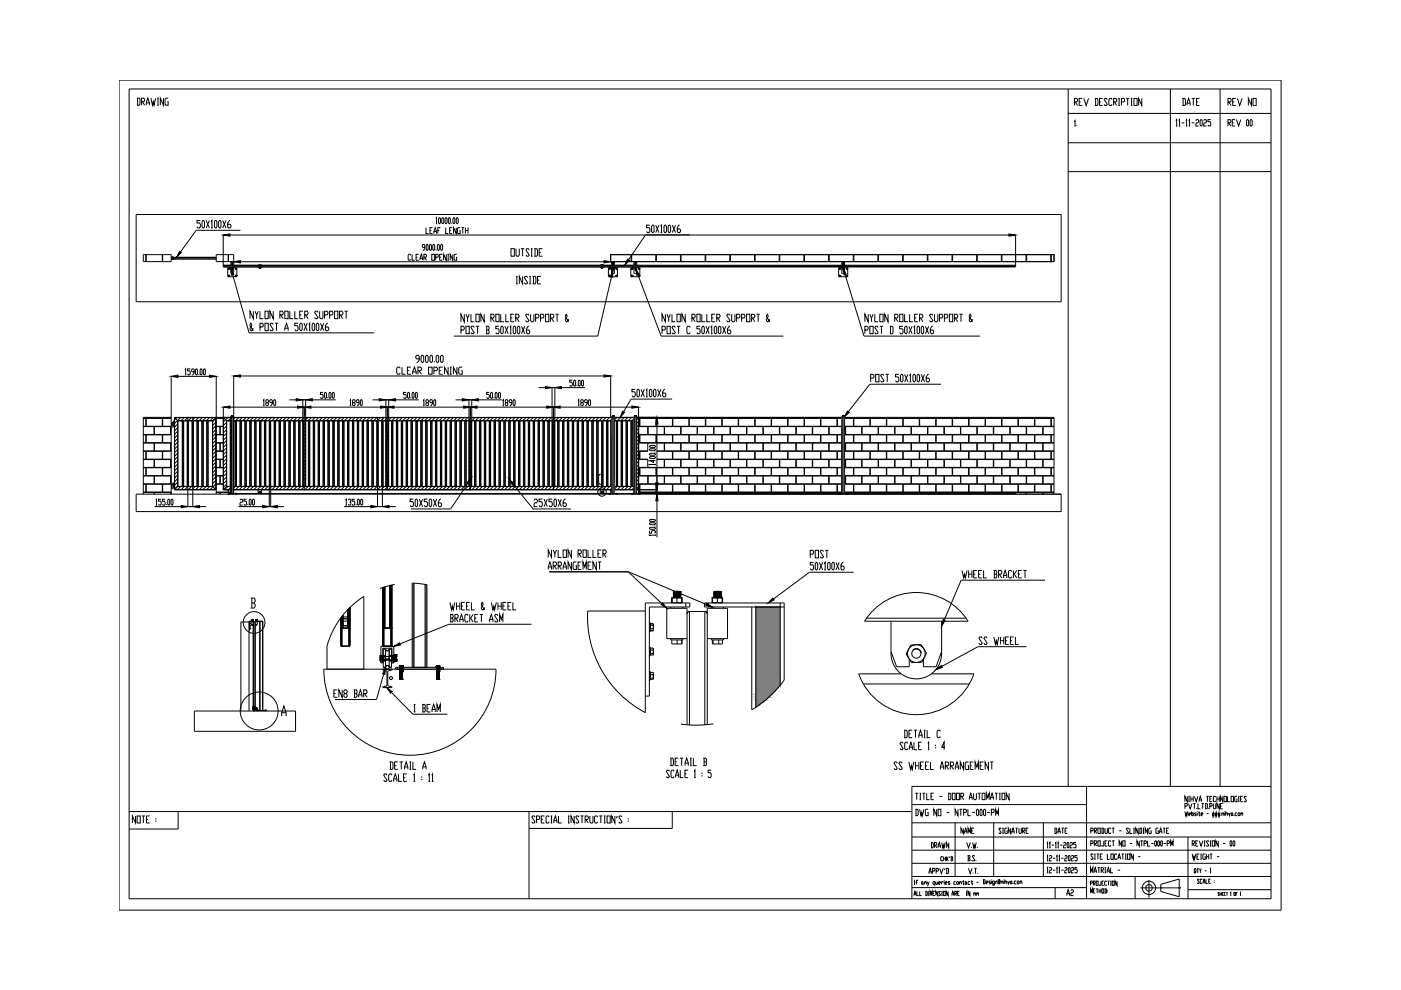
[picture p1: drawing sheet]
<svg xmlns="http://www.w3.org/2000/svg" width="297mm" height="210mm" viewBox="0 0 297 210" stroke-linecap="round" stroke-linejoin="round" font-family="sans-serif">
<defs><g id="words">
<text font-size="4.4" x="225.1" y="191.2">A2</text>
<text font-size="3.5" x="229.3" y="27.9" transform="rotate(-90 229.3 27.9)">1.</text>
</g></defs>
<!-- layer: 0 -->
<g fill="none" stroke="#000" stroke-width=".21">
<path d="M25.2 17h246.4v176h-246.4zM27.4 18.9h242.1v171.7h-242.1zM226.5 18.9v147.8M248.1 18.9v147.8M258.7 18.9v147.8M29 20.8h.5l.2 .3v1l-.2 .2h-.5M29.2 20.8v1.5M30 21.6h.5l.2-.3-.2-.5h-.5v1.5M30.2 21.6l.5 .7M31 22.3v-.5l.3-1 .4 1v.5M31 21.8h.7M32 20.8l.3 1.5 .2-.7 .2 .7 .3-1.5"/>
<path d="M33.3 20.8h.4M33.3 22.3h.4M33.5 20.8v1.5M34.7 20.8v1.5l-.7-1.5v1.5M35.7 20.8h-.5l-.2 .3v1l.2 .2h.5v-.7h-.2M226.5 24h43M226.5 30.3h43M226.5 36.4h43M227.8 21.6h.5l.2-.2-.2-.5h-.5v1.5M228 21.6l.5 .8M228.8 21.6h.3M229.5 20.9h-.7v1.5h.7"/>
<path d="M229.8 20.9l.5 1.5 .5-1.5M232.1 20.9h.5l.2 .2v1l-.2 .3h-.5M232.3 20.9v1.5M233.1 21.6h.4M233.8 20.9h-.7v1.5h.7M234.8 21.1l-.2-.2h-.3l-.2 .2 .7 1-.2 .3h-.3l-.2-.3M235.8 21.1l-.2-.2h-.3l-.2 .2v1l.2 .3h.3l.2-.3M236.1 21.6h.5l.2-.2-.2-.5h-.5v1.5M236.3 21.6l.5 .8M237.1 22.4h.3M237.1 20.9h.3M237.3 20.9v1.5"/>
<path d="M237.8 21.6h.5l.1-.2-.1-.5h-.5v1.5M238.8 20.9h.6M239.1 20.9v1.5M239.8 22.4h.3M239.8 20.9h.3M239.9 20.9v1.5M240.4 20.9h.7v1.5h-.7zM242.1 20.9v1.5l-.7-1.5v1.5M249.3 25.6l.2-.2v1.3M249.3 26.7h.3M249.9 25.6l.2-.2v1.3M249.9 26.7h.3"/>
<path d="M250.5 26h.6M250.7 20.9h.5l.1 .2v1l-.1 .3h-.5M250.8 20.9v1.5M251.4 25.6l.2-.2v1.3M251.4 26.7h.3M251.7 22.4v-.5l.3-1 .3 1v.5M251.7 21.9h.6M252 25.6l.2-.2v1.3M252 26.7h.3M252.6 26h.6M252.7 20.9h.6M253 20.9v1.5"/>
<path d="M253.5 25.6l.2-.2h.3l.1 .2-.1 .4h-.3l-.2 .3v.4h.6M253.7 21.6h.3M254.3 20.9h-.6v1.5h.6M254.6 25.4l.3 .2v.9l-.2 .2-.3-.2v-.9zM255.2 25.6l.2-.2h.2l.2 .2-.2 .4h-.2l-.2 .3v.4h.6M256.7 25.4h-.6v.4h.5l.1 .2-.1 .7h-.3l-.2-.2M260.4 21.6h.5l.1-.2-.1-.5h-.5v1.5M260.4 26h.4l.2-.2-.2-.4h-.4v1.3M260.5 26l.5 .7M260.5 21.6l.5 .8M261.3 26h.3M261.4 21.6h.3"/>
<path d="M261.9 25.4h-.6v1.3h.6M262 20.9h-.6v1.5h.6M262.2 25.4l.4 1.3 .5-1.3M262.3 20.9l.5 1.5 .5-1.5M264.4 25.4l.3 .2v.9l-.1 .2-.3-.2v-.9zM265.2 25.4l.3 .2v.9l-.2 .2-.3-.2v-.9zM265.3 20.9v1.5l-.6-1.5v1.5M265.7 20.9h.6v1.5h-.6zM28.9 45.5h196.1v18.5h-196.1zM30.4 54h5.9v1.5h-5.9zM30.9 54v1.5M31 54v1.5"/>
<path d="M34.4 54v1.5M34.5 54v1.5M36.3 54.5l.5 .1M36.5 54.6h.5M36.8 54.9l-.5 .1M37 54.9h.1M37 54.6v.3M37 54.5l8.8 .1M45.8 54.6v.3M45.8 54.9h-9.3M45.8 54.6h-9.4v.3h9.4M47.3 56.6h1.7"/>
<path d="M47.3 56.3h88.1v.3h-88.1M47.3 56.3v.3M48.4 56.8h.6M48.4 56.8v1.9M48.4 54v1.5M48.4 57h.1M48.4 58.4h.1M48.4 58.4l.1 .1M48.5 57h.1M48.5 58.5h.1M48.5 58.4h-.1M48.5 58.4v.1"/>
<path d="M48.5 56.9v.1M48.5 56.9h.1M48.5 58.4h.1M48.5 56.9l-.1 .1M48.5 56.9l.1 .1M48.6 57h-.1M48.6 58.4h.1M48.6 58.5h-.1M48.6 58.4v.1M48.6 57h.1M48.6 56.9v.1M48.6 56.9h.1"/>
<path d="M48.6 58.5h.1M49 55.5v.7l-1.7 .1M49 56.6v1.4l.5-.1v-1.3M49 56.2v.1M49 56.6h.1M49.2 56.8h.1M49.2 56.8v.1M49.2 56.7v.1M49.2 56v.1M49.2 56.1h.1M49.2 56.9h.1M49.2 56.7h.1"/>
<path d="M49.2 56h.1M49.2 55.6h.1M49.2 56.9v.4h.1M49.2 55.6v.4M49.2 56.1v.1M49.2 56.1h.1zM49.2 56.7h.1h-.1M49.2 56.2h.1zM49.2 56.9h.1zM49.2 56.6l.1 .1zM49.2 56.2h.1M49.3 56.6h.1"/>
<path d="M49.2 56.7l.1 .1M49.2 55.5h.1M49.2 55.9h.1M49.3 56.9h.1M49.3 56h.1M49.3 56.1h.1M49.3 55.6h.1M49.3 56.7h.1M49.3 56h-.1M49.3 56.2h.1M49.3 55.9h.1M49.3 56.8v.1"/>
<path d="M49.3 56.8h.1M49.3 55.6v.4M49.3 56.7v.1M49.3 56.8v.5M49.3 55.6h-.1M49.3 56.9h-.1M49.3 56.7l-.1 .2M49.3 55.9h-.1M49.3 57h-.1M49.3 56l.1 .1M49.3 56v.1M49.5 56.6h.1"/>
<path d="M49.5 56.2v.1M49.5 56.8h.7v1.8l-1.8 .1M49.5 55.5h-3.7v-1.5h3.7v2.2h80.2v-.7M49.5 56.6h80.2M49.9 58.4v.1M49.9 58.4h.1M49.9 57h.1M49.9 58.5h.1M49.9 56.9v.1M49.9 56.9h.1M50 58.4l-.1 .1M50 58.4h-.1"/>
<path d="M50 58.5h.1M50 57h.1M50 56.9h.1M50 56.9l-.1 .1M50 56.9h-.1M50 58.4h.1M50 58.4v.1M50 56.9l.1 .1M50 58.4l.1 .1M50 56.9v.1M50.1 58.4l-.1 .1M50.1 57h-.1"/>
<path d="M50.1 58.5h-.1M50.1 58.5h.1M50.1 56.9v.1M54.7 56.2h.8M54.7 56.6h.8M55 56.8h.1M55 56.7v.1M55 56.8h.2M55 56.2h.2M55.2 56.8h.1M55.2 56.8h-.2M55.2 56.7v.1"/>
<path d="M55.3 56.8h.1M55.3 56.7v.1M127.3 56.2h.7M127.3 56.6h.7M127.5 56.8h.1M127.5 56.7v.1M127.5 56.2h.2M127.5 56.8h.2M127.6 56.8h.1M127.7 56.8h.1M127.7 56.7v.1M127.8 56.8h-.1"/>
<path d="M127.8 56.7v.1M127.8 56.8h.1M127.8 56.8h-.3M129.2 57h.1M129.2 58.4h.1M129.2 58.4v.1M129.2 58.5h.1M129.2 56.9v.1M129.2 56.9h.1M129.2 56.9l.1 .1M129.3 57h.1M129.3 58.4h.1"/>
<path d="M129.3 58.5h-.1M129.3 58.4v.1M129.3 56.9v.1M129.3 56.9h.1M129.3 58.5h.1M129.3 57h-.1M129.5 54h85.8v1.5h-85.8zM129.5 54h94v1.5h-94zM129.7 56.6v1.4l.6-.1v-1.3M129.7 56.8h-.7l.1 1.9 1.8-.1v-1.8h-.6M129.7 56.2v.1M129.7 56.6h.1"/>
<path d="M129.9 56.8h.1M129.9 56.1h.1M129.9 55.6h.1M129.9 56.8v.1M129.9 56.2h.1M129.9 56.8l.1 .6v-.5M129.9 56.7h.1M129.9 56.1v.1M129.9 56v.1M129.9 56.8l.1 .1M129.9 56.9h.1M129.9 57h.1"/>
<path d="M129.9 56.7v.1M129.9 55.5h.1M129.9 55.9h.1M130 56.6h.1M129.9 56h.1M129.9 55.5v.5M130 55.9h-.1M130 56.2h-.1M130 56.7h-.1M130 56.7h.1M130 56.1h.1M130 56.9h.1"/>
<path d="M130 56.7l-.1 .1M130 56.7v.2M130 56h.1M130 56l.1 .1M130 56h-.1M130 56.9h-.1M130 55.5h.1M130 55.9h.1M130 55.6h.1M130 55.6v.4M130 56.1v.1M130.1 56.1h-.1"/>
<path d="M130.2 56.6h.1M130.3 56.2l-.1 .1M130.3 55.5v.7h4.1v-.7M130.3 56.6h4.1M130.6 58.4h.1M130.6 58.4v.1M130.6 57h.1M130.6 56.9v.1M130.6 56.9h.1M130.6 58.5h.1M130.7 58.5h.1M130.7 58.4l-.1 .1"/>
<path d="M130.7 57h.1M130.7 56.9h-.1M130.7 56.9h.1M130.7 56.9l-.1 .1M130.7 58.4h.1M130.7 58.4h-.1M130.7 58.4v.1M130.7 56.9l.1 .1M130.8 58.4h.1M130.8 58.4v.1M130.8 56.9v.1M130.8 57h-.1"/>
<path d="M130.8 57h.1M130.8 56.9h.1M130.8 58.4l-.1 .1M130.8 58.5h-.1M130.8 58.5h.1M133.8 54v1.5M133.9 58.4v.1M133.9 58.4h.1M133.9 57h.1M133.9 58.5h.1M133.9 56.9h.1M133.9 56.9v.1"/>
<path d="M133.9 54v1.5M134 58.5h.1M134 58.4h.1M134 56.9h.1M134 58.4v.1M134 57h.1M134 58.4h-.1M134 56.9v.1M134 57h-.1M134.4 56.6l.1 1.4 .5-.1v-1.3M134.4 56.8h-.7l.1 1.9 1.8-.1 .1-1.8h-.7M134.4 56.2l.1 .1"/>
<path d="M134.5 56.6h-.1M134.6 56.8v.1M134.6 56v.1M134.6 56.8l.1 .1M134.6 56.7v.1M134.6 56.1h.1M134.6 56.9h.1M134.6 55.6h.1M134.6 56.9v.4h.2M134.6 55.6v.4M134.6 56.1v.1M134.6 56.7h.1"/>
<path d="M134.6 56h.1M134.6 56.1h.2M134.6 56.1l.2 .1M134.6 56.9h.2zM134.6 56.7h.2M134.6 56.2h.2zM134.6 55.6h.2M134.6 55.9h.1M134.6 56.2h.1M134.6 56.9h.2M134.7 56.7h-.1M134.7 56.6l.1 .1z"/>
<path d="M134.7 56.6h.1M134.7 55.6h.1M134.7 56.2h.1M134.7 56.9h.1M134.7 56.1h.1M134.7 56.7h.1M134.7 55.9h.1M134.7 56.7l.1 .1M134.7 56h-.1M134.7 56h.1M134.7 55.6l.1 .4M134.8 56h.1"/>
<path d="M134.8 55.6h.1M134.7 56.1v.1M134.8 55.9h-.2M134.8 56.7v.1M134.8 56.8l-.1 .1M134.8 55.9h.1M134.8 56.1l-.2 .1M134.8 56.7h.1M134.8 56.8v.5M134.8 56h-.2M134.8 57h-.2M134.8 56.8h.1"/>
<path d="M134.8 56.1h-.1M134.8 56v.1M134.8 56.1h.1M134.9 56.6h.1M135 56.2l-.1 .1M135 55.5v.7h43.5v-.7M135 56.6h43.5M135.4 56.2v.1M135.4 58.4v.1M135.4 58.4h.1M135.4 57h.1M135.4 56.9v.1"/>
<path d="M135.4 56.9h.1M135.4 58.5h.1M135.4 56.5h79.9M135.4 56.3h79.9M135.4 56.6h.1M135.5 58.4h.1M135.5 58.4h-.1M135.5 56.9h.1M135.5 57h-.1M135.5 58.4l-.1 .1M135.5 56.9v.1M135.5 58.5h-.1"/>
<path d="M135.5 58.4v.1M135.5 57h.1M135.5 58.5h.1M139 54v1.5M139.2 54v1.5M144.3 54v1.5M144.4 54v1.5M149.5 54v1.5M149.6 54v1.5M154.7 54v1.5M154.9 54v1.5M160 54v1.5"/>
<path d="M160.1 54v1.5M165.2 54v1.5M165.3 54v1.5M170.4 54v1.5M170.6 54v1.5M175.7 54v1.5M175.8 54v1.5M178 57h.1M178 58.4h.1M178 58.4v.1M178 58.5h.1M178 56.9v.1"/>
<path d="M178 56.9h.1M178.1 58.5h.1M178.1 56.9h.1M178.1 56.9v.1M178.1 56.9h-.1M178.1 57h.1M178.1 58.4h.1M178.1 58.4v.1M178.1 58.5h-.1M178.1 57h-.1M178.5 56.6v1.4l.6-.1v-1.3M178.5 56.8h-.7v1.8l1.9 .1"/>
<path d="M178.5 56.2h.6M178.5 56.6h.6M178.7 56.8v.1M178.7 56.8l.1 .1M178.7 56.7v.1M178.7 56.9h.1M178.7 56v.1M178.7 56l.1 .1M178.7 56.9h.1h-.1M178.7 56.7h.1M178.7 55.6h.1M178.7 56.1h.1"/>
<path d="M178.7 56.2h.1M178.7 55.6v.4M178.7 56.1v.1M178.7 55.9v.1M178.7 56.1l.1 .1M178.7 56h.1M178.8 56.6h.1M178.7 55.9h.1M178.8 56.7h.1M178.8 56.9h.1M178.8 56h-.1M178.8 56h.1"/>
<path d="M178.8 55.6h.1M178.8 56.7h-.1M178.8 56.7v.1M178.8 56.1h-.1M178.8 56.1h.1M178.8 55.9h.1M178.8 55.9h-.1M178.8 56.2h.1M178.8 55.6v.4M178.8 56.8v.1M178.8 56.8v.6l-.1-.5M178.8 56.1v.1"/>
<path d="M178.8 57h-.1M178.8 56.8h.1M178.8 56v.1M178.9 56l-.1 .1M179.1 55.5v.7h36.2v.4h-36.2M179.1 56.8h.6M179.4 58.4l.1 .1M179.4 58.4h.1M179.4 57h.1M179.4 56.9v.1M179.4 56.9h.1M179.5 58.5h.1"/>
<path d="M179.5 57h-.1M179.5 56.9v.1M179.5 57h.1M179.5 58.4h.1M179.5 58.4h-.1M179.5 58.4v.1M179.5 56.9h.1M179.5 56.9h-.1M179.5 56.9l.1 .1M179.6 58.4h.1M179.6 58.5h-.1M179.6 58.4v.1"/>
<path d="M179.6 56.9v.1M179.6 57h-.1M179.6 57h.1M179.6 56.9h.1M179.6 58.5h.1M179.7 56.8v1.9M180.9 54v1.5M181 54v1.5M186.1 54v1.5M186.3 54v1.5M191.4 54v1.5M191.5 54v1.5"/>
<path d="M196.6 54v1.5M196.7 54v1.5M201.8 54v1.5M202 54v1.5M207.1 54v1.5M207.2 54v1.5M212.3 54v1.5M212.4 54v1.5M215.3 54h8.2v1.5h-8.2zM217.5 54v1.5M217.7 54v1.5M222.8 54v1.5"/>
<path d="M222.9 54v1.5M30.4 88.7h.5v1.7h-.5M30.4 90.4h2.3v1.7h-2.3M30.4 92.2h.5v1.7h-.5M30.4 93.9h2.3v1.7h-2.3M30.4 95.7h.5v1.6h-.5M30.4 97.4h2.3v1.7h-2.3M30.4 99.2h.5v1.6h-.5M31 88.7h3.4v1.7h-3.4zM31 92.2h3.4v1.7h-3.4zM31 95.7h3.4v1.6h-3.4zM31 99.2h3.4v1.6h-3.4z"/>
<path d="M32.7 88.5v.1h-2.3M32.8 90.4h3.4v1.7h-3.4zM32.8 93.9h3.4v1.7h-3.4zM32.8 97.4h3.4v1.7h-3.4zM32.8 88.5v.1h3.4v-.1M36.2 88.5l.1 .1M36.3 88.7h-1.8v1.7h1.8M36.3 90.4v1.7M36.3 92.2h-1.8v1.7h1.8M36.3 93.9v1.7M36.3 95.7h-1.8v1.6h1.8M36.3 97.4v1.7"/>
<path d="M36.3 99.2h-1.8v1.6h1.8M36.3 90.2h.5M36.4 90h.4M36.4 89.7h.6M36.8 89.7v.8h-.5M37 89.6h-.6v.6M37 88.5h8.8M37 89.2l-.5 .4M37 88.5v15.4M37 88.5l.7 .7M37 88.5v15.3M37.5 88.5l-.5 .5"/>
<path d="M37.7 89.9l-.7 .6M37.7 90.7l-.7 .6M37.7 91.4l-.7 .7M37.7 92.2l-.7 .7M37.7 93l-.7 .6M37.7 93.8l-.7 .6M37.7 94.5l-.7 .7M37.7 95.3l-.7 .6M37.7 96.1l-.7 .6M37.7 96.8l-.7 .7M37.7 97.6l-.7 .6M37.7 98.4l-.7 .6"/>
<path d="M37.7 99.1l-.7 .7M37.7 99.9l-.7 .7M37.7 89.2h7.3M37.7 89.2v13.9M38.3 88.5l-1.3 1.3M38.6 89.2v13.9M38.7 89.2v13.9M38.9 89.2v13.9M39 88.5l-.6 .7M39.7 89.2v13.9M39.8 88.5l-.7 .7M39.9 89.2v13.9"/>
<path d="M40 89.2v13.9M40.6 88.5l-.7 .7M40.7 89.2v13.9M40.8 89.2v13.9M41 89.2v13.9M41.3 88.5l-.6 .7M41.8 89.2v13.9M42 89.2v13.9M42.1 89.2v13.9M42.1 88.5l-.6 .7M42.8 89.2v13.9M42.9 88.5l-.7 .7"/>
<path d="M43 89.2v13.9M43.1 89.2v13.9M43.7 88.5l-.7 .7M43.8 89.2v13.9M43.9 89.2v13.9M44.1 89.2v13.9M44.4 88.5l-.6 .7M45 89.2v13.9M45.1 89.2v14h-7.4M45.1 89.2h-.1M45.1 89.2h-7.4v14M45.2 88.5l-.7 .7"/>
<path d="M45.7 88.8l-.6 .6M45.7 89.5l-.6 .7M45.7 90.3l-.6 .7M45.7 91.1l-.6 .6M45.7 91.8l-.6 .7M45.7 92.6l-.6 .7M45.7 93.4l-.6 .6M45.7 94.2l-.6 .6M45.7 94.9l-.6 .7M45.7 95.7l-.6 .7M45.7 96.5l-.6 .6M45.7 97.2l-.6 .7"/>
<path d="M45.7 98l-.6 .7M45.7 98.8l-.6 .6M45.7 99.6l-.6 .6M45.7 88.5v15.3M45.7 88.5l-.6 .7M45.8 88.5v15.4M45.8 88.5h-.1M45.8 88.7h1.5M45.8 90.4h.8v1.7h-.8M45.8 92.2h1.5M45.8 93.9h.8v1.7h-.8M45.8 95.7h1.5"/>
<path d="M45.8 97.4h.8v1.7h-.8M45.8 99.2h1.5M45.8 90.4h1.5M45.8 93.9h1.5M45.8 97.3h1.5M46.6 88.5v.1h-.8M46.7 88.5v.1h.6M47.3 90.4h-.6v1.7h.6M47.3 93.9h-.6v1.7h.6M47.3 97.4h-.6v1.7h.6M47.3 88.5v15.4M47.3 88.5h.1"/>
<path d="M47.3 88.5h1.7M47.4 88.5v15.3M47.4 88.5l.6 .7M47.5 88.5l-.1 .2M48 89.6l-.6 .6M48 90.3l-.6 .7M48 91.1l-.6 .7M48 91.9l-.6 .6M48 92.7l-.6 .6M48 93.4l-.6 .7M48 94.2l-.6 .6M48 95l-.6 .6"/>
<path d="M48 95.7l-.6 .7M48 96.5l-.6 .7M48 97.3l-.6 .6M48 98l-.6 .7M48 98.8l-.6 .7M48 99.6l-.6 .6M48 89.2v14h1M48 89.2h.1M48 89.2h1M48.1 89.2h.9M48.1 89.2v13.9M48.3 88.5l-.9 .9"/>
<path d="M48.8 89.2v13.9M48.9 89.2v13.9M49 88.6l-.6 .6M49 88.4h.5M49 88.5h-3.2v16.3M49 88.3h.5v16.4h-.5zM49 88.3v16.4M49.1 88.3h.1M49.1 88.2h.2M49.2 88.2h.1M49.2 88.2l-.1 .1M49.2 88.1h.1"/>
<path d="M49.2 88.3h.1M49.2 88.2v.1M49.2 88.2l.1 .1M49.3 88.2h.1M49.3 88.3h.1M49.3 88.1h.1M49.3 88.1h-.1M49.3 88.1l-.1 .1M49.3 88.2h-.1M49.3 88.1v.2M49.3 88.2v.1M49.3 88.2l.1 .1"/>
<path d="M49.4 88.3h.1M49.5 88.3v16.4M49.5 89.2h80.2M49.5 88.5h80.2M49.8 88.5l-.3 .3M49.8 89.2v13.9M49.9 89.2v13.9M50.1 89.2v13.9M50.6 88.5l-.7 .7M50.9 89.2v13.9M51.1 89.2v13.9M51.2 89.2v13.9"/>
<path d="M51.4 88.5l-.7 .7M51.9 89.2v13.9M52 89.2v13.9M52.1 88.5l-.6 .7M52.2 89.2v13.9M52.9 88.5l-.6 .7M53 89.2v13.9M53.2 89.2v13.9M53.3 89.2v13.9M53.7 88.5l-.7 .7M54 89.2v13.9M54.2 89.2v13.9"/>
<path d="M54.3 89.2v13.9M54.4 88.5l-.6 .7M55 89.2v13.9M55.1 89.2v13.9M55.2 88.5l-.6 .7M55.3 89.2v13.9M56 88.5l-.7 .7M56.1 89.2v13.9M56.3 89.2v13.9M56.4 89.2v13.9M56.8 88.5l-.7 .7M57.1 89.2v13.9"/>
<path d="M57.2 89.2v13.9M57.3 89.2v13.9M57.4 89.2v13.9M57.5 88.5l-.6 .7M58.1 89.2v13.9M58.2 89.2v13.9M58.3 88.5l-.7 .7M58.4 89.2v13.9M59.1 88.5l-.7 .7M59.2 89.2v13.9M59.4 89.2v13.9M59.5 89.2v13.9"/>
<path d="M59.8 88.5l-.6 .7M60.2 89.2v13.9M60.3 89.2v13.9M60.4 89.2v13.9M60.5 89.2v13.9M60.6 88.5l-.6 .7M61.2 89.2v13.9M61.3 89.2v13.9M61.4 88.5l-.7 .7M61.5 89.2v13.9M62.2 88.5l-.7 .7M62.3 89.2v13.9"/>
<path d="M62.5 89.2v13.9M62.6 89.2v13.9M62.9 88.5l-.6 .7M63.3 89.2v13.9M63.4 89.2v13.9M63.5 89.2v13.9M63.6 89.2v13.9M63.7 88.5l-.7 .7M64.2 89.2v13.9M64.3 89.2h.5v13.9h-.5zM64.3 89.2v13.9M64.5 88.5l-.7 .7"/>
<path d="M64.5 89.2l-.2 .3M64.7 89.8l-.4 .5M64.7 90.6l-.4 .5M64.7 91.4l-.4 .4M64.7 92.1l-.4 .5M64.7 92.9l-.4 .5M64.7 93.7l-.4 .4M64.7 94.5l-.4 .4M64.7 95.2l-.4 .5M64.7 96l-.4 .4M64.7 96.8l-.4 .4M64.7 97.5l-.4 .5"/>
<path d="M64.7 98.3l-.4 .5M64.7 99.1l-.4 .4M64.7 99.9l-.4 .4M64.7 89.2v13.9M64.8 89.2v13.9M65.2 88.5l-.6 .7M65.4 89.2v13.9M65.6 89.2v13.9M65.7 89.2v13.9M66 88.5l-.6 .7M66.4 89.2v13.9M66.5 89.2v13.9"/>
<path d="M66.7 89.2v13.9M66.8 88.5l-.7 .7M67.5 89.2v13.9M67.5 88.5l-.6 .7M67.7 89.2v13.9M67.8 89.2v13.9M68.3 88.5l-.6 .7M68.5 89.2v13.9M68.6 89.2v13.9M68.7 89.2v13.9M68.8 89.2v13.9M69.1 88.5l-.7 .7"/>
<path d="M69.5 89.2v13.9M69.6 89.2v13.9M69.8 89.2v13.9M69.9 88.5l-.7 .7M70.6 89.2v13.9M70.6 88.5l-.6 .7M70.8 89.2v13.9M70.9 89.2v13.9M71.4 88.5l-.6 .7M71.6 89.2v13.9M71.7 89.2v13.9M71.8 89.2v13.9"/>
<path d="M71.9 89.2v13.9M72.2 88.5l-.7 .7M72.6 89.2v13.9M72.7 89.2v13.9M72.9 89.2v13.9M72.9 88.5l-.6 .7M73.7 89.2v13.9M73.7 88.5l-.6 .7M73.9 89.2v13.9M74 89.2v13.9M74.5 88.5l-.7 .7M74.7 89.2v13.9"/>
<path d="M74.8 89.2v13.9M74.9 89.2v13.9M75 89.2v13.9M75.3 88.5l-.7 .7M75.8 89.2v13.9M76 89.2v13.9M76 88.5l-.6 .7M76.8 89.2v13.9M76.8 88.5l-.6 .7M77 89.2v13.9M77.1 89.2v13.9M77.6 88.5l-.7 .7"/>
<path d="M77.8 89.2v13.9M77.9 89.2v13.9M78.1 89.2v13.9M78.3 88.5l-.6 .7M78.9 89.2v13.9M79.1 89.2v13.9M79.1 88.5l-.6 .7M79.9 89.2v13.9M79.9 88.5l-.7 .7M80 89.2v13.9M80.1 89.2v13.9M80.2 89.2v13.9"/>
<path d="M80.7 88.5l-.7 .7M80.9 89.2v13.9M81 89.2v13.9M81.2 89.2v13.9M81.4 88.5l-.6 .7M81.8 89.2v13.9M81.9 89.2h.4v13.9h-.4zM81.9 89.2v13.9M82.2 88.5l-.6 .7M82.3 89.2l-.4 .4M82.3 90l-.4 .4M82.3 90.7l-.4 .5"/>
<path d="M82.3 91.5l-.4 .4M82.3 92.3l-.4 .4M82.3 93l-.4 .5M82.3 93.8l-.4 .4M82.3 94.6l-.4 .4M82.3 95.3l-.4 .5M82.3 96.1l-.4 .5M82.3 96.9l-.4 .4M82.3 97.7l-.4 .4M82.3 98.4l-.4 .5M82.3 99.2l-.4 .4M82.3 100l-.4 .4"/>
<path d="M82.3 89.2v13.9M82.4 89.2v13.9M83 88.5l-.7 .7M83 89.2v13.9M83.1 89.2v13.9M83.2 89.2v13.9M83.3 89.2v13.9M83.7 88.5l-.6 .7M84 89.2v13.9M84.1 89.2v13.9M84.3 89.2v13.9M84.5 88.5l-.6 .7"/>
<path d="M85.1 89.2v13.9M85.3 88.5l-.7 .7M85.3 89.2v13.9M85.4 89.2v13.9M86.1 88.5l-.7 .7M86.1 89.2v13.9M86.2 89.2v13.9M86.3 89.2v13.9M86.4 89.2v13.9M86.8 88.5l-.6 .7M87.2 89.2v13.9M87.4 89.2v13.9"/>
<path d="M87.6 88.5l-.7 .7M88.2 89.2v13.9M88.4 88.5l-.7 .7M88.4 89.2v13.9M88.5 89.2v13.9M89.1 88.5l-.6 .7M89.2 89.2v13.9M89.3 89.2v13.9M89.5 89.2v13.9M89.9 88.5l-.6 .7M90.3 89.2v13.9M90.5 89.2v13.9"/>
<path d="M90.7 88.5l-.7 .7M91.3 89.2v13.9M91.4 89.2v13.9M91.4 88.5l-.6 .7M91.5 89.2v13.9M91.6 89.2v13.9M92.2 88.5l-.6 .7M92.3 89.2v13.9M92.4 89.2v13.9M92.6 89.2v13.9M93 88.5l-.7 .7M93.4 89.2v13.9"/>
<path d="M93.6 89.2v13.9M93.7 89.2v13.9M93.8 88.5l-.7 .7M94.4 89.2v13.9M94.5 89.2v13.9M94.5 88.5l-.6 .7M94.6 89.2v13.9M94.7 89.2v13.9M95.3 88.5l-.6 .7M95.4 89.2v13.9M95.5 89.2v13.9M95.7 89.2v13.9"/>
<path d="M96.1 88.5l-.7 .7M96.5 89.2v13.9M96.7 89.2v13.9M96.8 89.2v13.9M96.8 88.5l-.6 .7M97.5 89.2v13.9M97.6 89.2v13.9M97.6 88.5l-.6 .7M97.7 89.2v13.9M97.8 89.2v13.9M98.4 88.5l-.7 .7M98.5 89.2v13.9"/>
<path d="M98.6 89.2v13.9M98.8 89.2v13.9M99.2 88.5l-.7 .7M99.4 89.2v13.9M99.5 89.2h.4v13.9h-.4zM99.5 89.2v13.9M99.9 88.5l-.6 .7M99.9 89.3l-.4 .4M99.9 90.1l-.4 .4M99.9 90.8l-.4 .5M99.9 91.6l-.4 .5M99.9 92.4l-.4 .4"/>
<path d="M99.9 93.1l-.4 .5M99.9 93.9l-.4 .5M99.9 94.7l-.4 .4M99.9 95.5l-.4 .4M99.9 96.2l-.4 .5M99.9 97l-.4 .5M99.9 97.8l-.4 .4M99.9 98.5l-.4 .5M99.9 99.3l-.4 .5M99.9 89.2v13.9M100 89.2v13.9M100.6 89.2v13.9"/>
<path d="M100.7 89.2v13.9M100.7 88.5l-.6 .7M100.9 89.2v13.9M101.5 88.5l-.7 .7M101.6 89.2v13.9M101.7 89.2v13.9M101.9 89.2v13.9M102.2 88.5l-.6 .7M102.7 89.2v13.9M102.8 89.2v13.9M102.9 89.2v13.9M103 89.2v13.9"/>
<path d="M103 88.5l-.6 .7M103.7 89.2v13.9M103.8 89.2v13.9M103.8 88.5l-.7 .7M104 89.2v13.9M104.6 88.5l-.7 .7M104.8 89.2v13.9M105 89.2v13.9M105.1 89.2v13.9M105.3 88.5l-.6 .7M105.8 89.2v13.9M105.9 89.2v13.9"/>
<path d="M106 89.2v13.9M106.1 89.2v13.9M106.1 88.5l-.7 .7M106.8 89.2v13.9M106.9 88.5l-.7 .7M106.9 89.2v13.9M107.1 89.2v13.9M107.6 88.5l-.6 .7M107.9 89.2v13.9M108.1 89.2v13.9M108.2 89.2v13.9M108.4 88.5l-.6 .7"/>
<path d="M108.9 89.2v13.9M109 89.2v13.9M109.1 89.2v13.9M109.2 88.5l-.7 .7M109.2 89.2v13.9M109.9 89.2v13.9M110 88.5l-.7 .7M110 89.2v13.9M110.2 89.2v13.9M110.7 88.5l-.6 .7M111 89.2v13.9M111.2 89.2v13.9"/>
<path d="M111.3 89.2v13.9M111.5 88.5l-.7 .7M112 89.2v13.9M112.1 89.2v13.9M112.3 89.2v13.9M112.3 88.5l-.7 .7M113 88.5l-.6 .7M113 89.2v13.9M113.1 89.2v13.9M113.3 89.2v13.9M113.8 88.5l-.6 .7M114.1 89.2v13.9"/>
<path d="M114.3 89.2v13.9M114.4 89.2v13.9M114.6 88.5l-.7 .7M115.1 89.2v13.9M115.2 89.2v13.9M115.4 89.2v13.9M115.4 88.5l-.7 .7M116.1 88.5l-.6 .7M116.2 89.2v13.9M116.4 89.2v13.9M116.5 89.2v13.9M116.9 88.5l-.7 .7"/>
<path d="M117 89.2v13.9M117.1 89.2h.5v13.9h-.5zM117.1 89.2v13.9M117.6 89.4l-.5 .5M117.6 90.2l-.5 .4M117.6 91l-.5 .4M117.6 91.7l-.5 .5M117.6 92.5l-.5 .4M117.6 93.3l-.5 .4M117.6 94l-.5 .5M117.6 94.8l-.5 .5M117.6 95.6l-.5 .4"/>
<path d="M117.6 96.4l-.5 .4M117.6 97.1l-.5 .5M117.6 97.9l-.5 .4M117.6 98.7l-.5 .4M117.6 99.4l-.5 .5M117.6 89.2v13.9M117.7 88.5l-.7 .7M118.2 89.2v13.9M118.3 89.2v13.9M118.4 88.5l-.6 .7M118.5 89.2v13.9M119.2 88.5l-.6 .7"/>
<path d="M119.3 89.2v13.9M119.5 89.2v13.9M119.6 89.2v13.9M120 88.5l-.7 .7M120.3 89.2v13.9M120.4 89.2v13.9M120.5 89.2v13.9M120.6 89.2v13.9M120.8 88.5l-.7 .7M121.3 89.2v13.9M121.4 89.2v13.9M121.5 88.5l-.6 .7"/>
<path d="M121.6 89.2v13.9M122.3 88.5l-.7 .7M122.4 89.2v13.9M122.6 89.2v13.9M122.7 89.2v13.9M123.1 88.5l-.7 .7M123.4 89.2v13.9M123.5 89.2v13.9M123.6 89.2v13.9M123.7 89.2v13.9M123.8 88.5l-.6 .7M124.4 89.2v13.9"/>
<path d="M124.5 89.2v13.9M124.6 88.5l-.7 .7M124.7 89.2v13.9M125.4 88.5l-.7 .7M125.5 89.2v13.9M125.7 89.2v13.9M125.8 89.2v13.9M126.1 88.5l-.6 .7M126.5 89.2v13.9M126.6 89.2v13.9M126.8 89.2v13.9M126.9 88.5l-.6 .7"/>
<path d="M127.6 89.2v13.9M127.7 88.5l-.7 .7M127.8 89.2v13.9M127.9 89.2v13.9M128.5 88.5l-.7 .7M128.6 89.2v13.9M128.8 89.2v13.9M128.9 89.2v13.9M129.2 88.5l-.6 .7M129.5 89.2v13.9M129.6 89.2v13.9M129.7 88.9l-.4 .3"/>
<path d="M129.7 88.4h.6M129.7 88.5h-.2M129.7 88.4h.5v16.3h-.5zM129.7 88.3v16.4M129.9 88.3h.1M129.9 88.2h.2M129.9 88.2h.1M129.9 88.2v.1M129.9 88.1v.1M130 88.2l-.1 .1M130 88.2v.1M130 88.2h.1"/>
<path d="M130 88.1h-.1M130 88.1v.2M130 88.3h.1M130 88.1l-.1 .1M130 88.2h-.1M130 88.2l.1 .1M130.1 88.2v.1M130.1 88.3h.1M130.2 88.3v16.4M130.3 89.2h4.1M130.3 88.5h4.1M130.7 89.2v13.9"/>
<path d="M130.8 88.5l-.5 .6M130.9 89.2v13.9M131 89.2v13.9M131.5 88.5l-.6 .7M131.7 89.2v13.9M131.8 89.2v13.9M131.9 89.2v13.9M132 89.2v13.9M132.3 88.5l-.6 .7M132.7 89.2v13.9M132.8 89.2v13.9M133 89.2v13.9"/>
<path d="M133.1 88.5l-.7 .7M133.8 89.2v13.9M133.9 88.5l-.7 .7M134 89.2v13.9M134.1 89.2v13.9M134.4 88.8l-.4 .4M134.4 88.4h.6M134.5 88.4h.4v16.3h-.4zM134.5 88.3v16.4M134.6 88.3h.1M134.6 88.2v.1M134.6 88.2l.2 .1"/>
<path d="M134.6 88.2h.1M134.6 88.1v.1M134.6 88.1h.1M134.7 88.1h-.1M134.7 88.1h.1M134.7 88.3h.1M134.7 88.2h.1M134.7 88.1l-.1 .1M134.7 88.2h-.1M134.7 88.1v.2M134.8 88.2v.1M134.8 88.2h-.1"/>
<path d="M134.8 88.1h-.2M134.8 88.2h.1M134.8 88.3h.1M134.9 88.3v16.4M135 88.5h43.5M135.4 88.6l-.4 .3M135.4 89.4l-.4 .3M135.4 90.1l-.4 .4M135.4 90.9l-.4 .4M135.4 91.7l-.4 .3M135.4 92.4l-.4 .4M135.4 93.2l-.4 .4"/>
<path d="M135.4 94l-.4 .3M135.4 94.8l-.4 .3M135.4 95.5l-.4 .4M135.4 96.3l-.4 .4M135.4 97.1l-.4 .3M135.4 97.8l-.4 .4M135.4 98.6l-.4 .4M135.4 99.4l-.4 .3M135.4 88.5h43.1v16.1h-43.1zM135.4 88.7h.2v1.7h-.2M135.4 90.4h1.9v1.7h-1.9M135.4 92.2h.2v1.7h-.2"/>
<path d="M135.4 93.9h1.9v1.7h-1.9M135.4 95.7h.2v1.6h-.2M135.4 97.4h1.9v1.7h-1.9M135.4 99.2h.2v1.6h-.2M135.4 88.5v15.4M135.4 88.5h-.4M135.4 88.5h.1M135.7 88.7h3.4v1.7h-3.4zM135.7 92.2h3.4v1.7h-3.4zM135.7 99.2h3.4v1.6h-3.4zM137.3 88.5v.1h-1.9M137.4 95.7h-1.7v1.6h1.7"/>
<path d="M137.4 90.4h3.4v1.7h-3.4zM137.4 94.1v-.2h3.4v1.7h-1.5M137.4 88.5v.1h3.4v-.1M139.2 88.7h3.4v1.7h-3.4zM139.2 92.2h3.4v1.7h-3.4zM139.2 99.2h3.4v1.6h-3.4zM139.3 97.4h1.5v1.7h-3.4v-.2M139.3 95.7h3.3v1.6h-3.3M140.9 90.4h3.4v1.7h-3.4zM140.9 93.9h3.4v1.7h-3.4zM140.9 97.4h3.4v1.7h-3.4zM140.9 88.5v.1h3.4v-.1"/>
<path d="M142.6 88.7h3.5v1.7h-3.5zM142.6 92.2h3.5v1.7h-3.5zM142.6 95.7h3.5v1.6h-3.5zM142.6 99.2h3.5v1.6h-3.5zM144.4 90.4h3.4v1.7h-3.4zM144.4 93.9h3.4v1.7h-3.4zM144.4 97.4h3.4v1.7h-3.4zM144.4 88.5v.1h3.4v-.1M146.1 88.7h3.4v1.7h-3.4zM146.1 92.2h3.4v1.7h-3.4zM146.1 95.7h3.4v1.6h-3.4zM146.1 99.2h3.4v1.6h-3.4z"/>
<path d="M147.9 90.4h3.4v1.7h-3.4zM147.9 93.9h3.4v1.7h-3.4zM147.9 97.4h3.4v1.7h-3.4zM147.9 88.5v.1h3.4v-.1M149.6 88.7h3.4v1.7h-3.4zM149.6 92.2h3.4v1.7h-3.4zM149.6 95.7h3.4v1.6h-3.4zM149.6 99.2h3.4v1.6h-3.4zM151.4 90.4h3.4v1.7h-3.4zM151.4 93.9h3.4v1.7h-3.4zM151.4 97.4h3.4v1.7h-3.4zM151.4 88.5v.1h3.4v-.1"/>
<path d="M153.1 88.7h3.4v1.7h-3.4zM153.1 92.2h3.4v1.7h-3.4zM153.1 95.7h3.4v1.6h-3.4zM153.1 99.2h3.4v1.6h-3.4zM154.9 90.4h3.4v1.7h-3.4zM154.9 93.9h3.4v1.7h-3.4zM154.9 97.4h3.4v1.7h-3.4zM154.9 88.5v.1h3.4v-.1M156.6 88.7h3.4v1.7h-3.4zM156.6 92.2h3.4v1.7h-3.4zM156.6 95.7h3.4v1.6h-3.4zM156.6 99.2h3.4v1.6h-3.4z"/>
<path d="M158.4 90.4h3.4v1.7h-3.4zM158.4 93.9h3.4v1.7h-3.4zM158.4 97.4h3.4v1.7h-3.4zM158.4 88.5v.1h3.4v-.1M160.1 88.7h3.4v1.7h-3.4zM160.1 92.2h3.4v1.7h-3.4zM160.1 95.7h3.4v1.6h-3.4zM160.1 99.2h3.4v1.6h-3.4zM161.8 90.4h3.4v1.7h-3.4zM161.8 93.9h3.4v1.7h-3.4zM161.8 97.4h3.4v1.7h-3.4zM161.8 88.5v.1h3.4v-.1"/>
<path d="M163.6 88.7h3.4v1.7h-3.4zM163.6 92.2h3.4v1.7h-3.4zM163.6 95.7h3.4v1.6h-3.4zM163.6 99.2h3.4v1.6h-3.4zM165.3 90.4h3.4v1.7h-3.4zM165.3 93.9h3.4v1.7h-3.4zM165.3 97.4h3.4v1.7h-3.4zM165.3 88.5v.1h3.4v-.1M167.1 88.7h3.4v1.7h-3.4zM167.1 92.2h3.4v1.7h-3.4zM167.1 95.7h3.4v1.6h-3.4zM167.1 99.2h3.4v1.6h-3.4z"/>
<path d="M168.8 90.4h3.4v1.7h-3.4zM168.8 93.9h3.4v1.7h-3.4zM168.8 97.4h3.4v1.7h-3.4zM168.8 88.5v.1h3.4v-.1M170.6 88.7h3.4v1.7h-3.4zM170.6 92.2h3.4v1.7h-3.4zM170.6 95.7h3.4v1.6h-3.4zM170.6 99.2h3.4v1.6h-3.4zM172.3 90.4h3.4v1.7h-3.4zM172.3 93.9h3.4v1.7h-3.4zM172.3 97.4h3.4v1.7h-3.4zM172.3 88.5v.1h3.4v-.1"/>
<path d="M174 88.7h3.5v1.7h-3.5zM174 92.2h3.5v1.7h-3.5zM174 95.7h3.5v1.6h-3.5zM174 99.2h3.5v1.6h-3.5zM175.8 88.5v.1h2.7M178.5 88.7h-1v1.7h1M178.5 90.4h-2.7v1.7h2.7M178.5 92.2h-1v1.7h1M178.5 93.9h-2.7v1.7h2.7M178.5 95.7h-1v1.6h1M178.5 97.4h-2.7v1.7h2.7M178.5 99.2h-1v1.6h1"/>
<path d="M178.5 88.4h.6M178.5 88.4h.5v16.3h-.5zM178.5 88.3v16.4M178.7 88.3h.1M178.7 88.2v.1M178.7 88.2h.1M178.7 88.2h.2M178.7 88.1h.1M178.7 88.1v.1M178.7 88.2l.1 .1M178.8 88.1h-.1M178.8 88.1h.1"/>
<path d="M178.8 88.2h.1M178.8 88.3h.1M178.8 88.1l-.1 .1M178.8 88.2h-.1M178.8 88.1l.1 .2M178.8 88.2v.1M178.8 88.2l.1 .1M178.9 88.3h.1M178.9 88.2v.1M178.9 88.3h-.1M179 88.3v16.4M179.1 88.7h1.9v1.7h-1.9"/>
<path d="M179.1 90.4h.1v1.7h-.1M179.1 92.2h1.9v1.7h-1.9M179.1 93.9h.1v1.7h-.1M179.1 95.7h1.9v1.6h-1.9M179.1 97.4h.1v1.7h-.1M179.1 99.2h1.9v1.6h-1.9M179.1 88.5h44.4v16.3M179.2 88.5l-.1 .1M179.3 90.4h3.4v1.7h-3.4zM179.3 93.9h3.4v1.7h-3.4zM179.3 97.4h3.4v1.7h-3.4zM179.3 88.5v.1h3.4v-.1"/>
<path d="M181 88.7h3.4v1.7h-3.4zM181 92.2h3.4v1.7h-3.4zM181 95.7h3.4v1.6h-3.4zM181 99.2h3.4v1.6h-3.4zM182.8 90.4h3.4v1.7h-3.4zM182.8 93.9h3.4v1.7h-3.4zM182.8 97.4h3.4v1.7h-3.4zM182.8 88.5v.1h3.4v-.1M184.5 88.7h3.4v1.7h-3.4zM184.5 92.2h3.4v1.7h-3.4zM184.5 95.7h3.4v1.6h-3.4zM184.5 99.2h3.4v1.6h-3.4z"/>
<path d="M186.3 90.4h3.4v1.7h-3.4zM186.3 93.9h3.4v1.7h-3.4zM186.3 97.4h3.4v1.7h-3.4zM186.3 88.5v.1h3.4v-.1M188 88.7h3.4v1.7h-3.4zM188 92.2h3.4v1.7h-3.4zM188 95.7h3.4v1.6h-3.4zM188 99.2h3.4v1.6h-3.4zM189.8 90.4h3.4v1.7h-3.4zM189.8 93.9h3.4v1.7h-3.4zM189.8 97.4h3.4v1.7h-3.4zM189.8 88.5v.1h3.4v-.1"/>
<path d="M191.5 88.7h3.4v1.7h-3.4zM191.5 92.2h3.4v1.7h-3.4zM191.5 95.7h3.4v1.6h-3.4zM191.5 99.2h3.4v1.6h-3.4zM193.2 90.4h3.4v1.7h-3.4zM193.2 93.9h3.4v1.7h-3.4zM193.2 97.4h3.4v1.7h-3.4zM193.2 88.5v.1h3.4v-.1M195 88.7h3.4v1.7h-3.4zM195 92.2h3.4v1.7h-3.4zM195 95.7h3.4v1.6h-3.4zM195 99.2h3.4v1.6h-3.4z"/>
<path d="M196.7 90.4h3.4v1.7h-3.4zM196.7 93.9h3.4v1.7h-3.4zM196.7 97.4h3.4v1.7h-3.4zM196.7 88.5v.1h3.4v-.1M198.5 88.7h3.4v1.7h-3.4zM198.5 92.2h3.4v1.7h-3.4zM198.5 95.7h3.4v1.6h-3.4zM198.5 99.2h3.4v1.6h-3.4zM200.2 88.5v.1h3.4v-.1M200.2 90.4h3.4v1.7h-3.4zM200.2 93.9h3.4v1.7h-3.4zM200.2 97.4h3.4v1.7h-3.4z"/>
<path d="M202 88.7h3.4v1.7h-3.4zM202 92.2h3.4v1.7h-3.4zM202 95.7h3.4v1.6h-3.4zM202 99.2h3.4v1.6h-3.4zM203.7 88.5v.1h3.4v-.1M203.7 90.4h3.4v1.7h-3.4zM203.7 93.9h3.4v1.7h-3.4zM203.7 97.4h3.4v1.7h-3.4zM205.5 88.7h3.4v1.7h-3.4zM205.5 92.2h3.4v1.7h-3.4zM205.5 95.7h3.4v1.6h-3.4zM205.5 99.2h3.4v1.6h-3.4z"/>
<path d="M207.2 90.4h3.4v1.7h-3.4zM207.2 93.9h3.4v1.7h-3.4zM207.2 97.4h3.4v1.7h-3.4zM207.2 88.5v.1h3.4v-.1M208.9 88.7h3.5v1.7h-3.5zM208.9 92.2h3.5v1.7h-3.5zM208.9 95.7h3.5v1.6h-3.5zM208.9 99.2h3.5v1.6h-3.5zM210.7 88.5v.1h3.4v-.1M210.7 90.4h3.4v1.7h-3.4zM210.7 93.9h3.4v1.7h-3.4zM210.7 97.4h3.4v1.7h-3.4z"/>
<path d="M212.4 88.7h3.4v1.7h-3.4zM212.4 92.2h3.4v1.7h-3.4zM212.4 95.7h3.4v1.6h-3.4zM212.4 99.2h3.4v1.6h-3.4zM214.2 90.4h3.4v1.7h-3.4zM214.2 93.9h3.4v1.7h-3.4zM214.2 97.4h3.4v1.7h-3.4zM214.2 88.5v.1h3.4v-.1M215.9 88.7h3.4v1.7h-3.4zM215.9 92.2h3.4v1.7h-3.4zM215.9 95.7h3.4v1.6h-3.4zM215.9 99.2h3.4v1.6h-3.4z"/>
<path d="M217.7 90.4h3.4v1.7h-3.4zM217.7 93.9h3.4v1.7h-3.4zM217.7 97.4h3.4v1.7h-3.4zM217.7 88.5v.1h3.4v-.1M219.4 88.7h3.4v1.7h-3.4zM219.4 92.2h3.4v1.7h-3.4zM219.4 95.7h3.4v1.6h-3.4zM219.4 99.2h3.4v1.6h-3.4zM221.2 88.5v.1h2.3M223.5 88.7h-.6v1.7h.6M223.5 90.4h-2.3v1.7h2.3M223.5 92.2h-.6v1.7h.6"/>
<path d="M223.5 93.9h-2.3v1.7h2.3M223.5 95.7h-.6v1.6h.6M223.5 97.4h-2.3v1.7h2.3M223.5 99.2h-.6v1.6h.6M28.9 104.8h196.1v3.7h-196.1zM30.4 104.8v-16.3h5.9v16.3M30.4 100.9h2.3v1.7h-2.3M30.4 102.7h.5v1.6h-.5M30.4 104.4h2.3v.4M31 102.7h3.4v1.6h-3.4zM32.8 100.9h3.4v1.7h-3.4zM32.8 104.8v-.4h3.4v.4"/>
<path d="M36.3 100.9v1.7M36.3 102.7h-1.8v1.6h1.8M36.3 104.4l-.1 .4M36.3 103.3h.5M36.4 103h.4M36.4 102.7h.6M36.8 102.7v.9h-.5M37 102.7h-.6v.6M37 103.9h8.8M37 102.2l-.5 .5M37 103.8v.1M37.7 100.7l-.7 .6"/>
<path d="M37.7 101.5l-.7 .6M37.7 102.2l-.7 .7M37.7 103l-.7 .6M37.7 103.2l-.7 .6M37.7 103.1h7.3M37.7 103.1v.1M38.3 103.2l-.7 .6M39.1 103.2l-.7 .6M39.8 103.2l-.6 .6M40.6 103.2l-.7 .6M41.4 103.2l-.7 .6M42.1 103.2l-.6 .6"/>
<path d="M42.9 103.2l-.6 .6M43.7 103.2l-.7 .6M44.5 103.2l-.7 .6M45 103.1l.8 .8M45.7 100.3l-.6 .7M45.7 101.1l-.6 .7M45.7 101.9l-.6 .6M45.7 102.6l-1.1 1.2M45.7 103.4l-.4 .4M45.8 100.9h.8v1.7h-.8M45.8 102.7h1.5M45.8 104.4h.8v.4"/>
<path d="M45.8 100.8h1.5M47.3 100.9h-.6v1.7h.6M47.3 103.9h1.7M48 100.4l-.6 .6M48 101.1l-.6 .7M48 101.9l-.6 .7M48 102.7l-.6 .6M48.1 103.1h.9M48.1 103.1l-.8 .8M48.3 104.8h1.9M48.3 103.2l-.6 .6M48.4 104.7v.1"/>
<path d="M48.4 103.9v.4h-2.6M48.4 104.7h.1M48.5 104.6h.1M48.5 104.6l-.1 .1M48.5 104.7h.1M48.5 104.6v.1M48.6 104.6h.1M48.6 104.7h.1M49 103.3l-.6 .6v.4h.6M49 104.4h-2.3v.4M49 104.6l-.2 .1M49 104.7v-16.4h.5v16.4"/>
<path d="M49.5 104.6h5.4M49.5 103.1h80.2M49.5 103.2h80.2M49.9 103.2l-.4 .3M49.9 104.7h.1M49.9 104.6h.1M49.9 104.6v.1M50 104.6h-.1M50 104.6h.1M50 104.7h.1M50 104.6v.1M50.1 104.6h.1"/>
<path d="M50 104.6l.1 .1M50.1 104.7h.1M50.1 104.7v.1M50.6 103.2l-.6 .6M51.4 103.2l-.7 .6M52.2 103.2l-.7 .6M52.9 103.2l-.6 .6M53.7 103.2l-.6 .6M54.5 103.2l-.7 .6M54.7 104.3l.1 .2 .2-.1M54.7 103.9v.4M54.7 104.3a.37 .37 0 0 0 .4 .4 .37 .37 0 0 0 .4-.4"/>
<path d="M55 104.4l.1 .1M55 104.4h.1M55 104.2v.2M55.1 104.4h.1M55.1 104.3v.1M55.1 104.2h-.1M55.1 104.2l.1 .1M55.2 104.4l-.1 .1M55.2 104.3v.1M55.2 104.3l-.1 .1M55.3 103.2l-.7 .6M55.3 104.6h72.1"/>
<path d="M55.5 104.3l-.1 .2-.2-.1M55.5 103.9v.4M56 103.2l-.6 .6M56.8 103.2l-.7 .6M57.6 103.2l-.7 .6M58.3 103.2l-.6 .6M59.1 103.2l-.7 .6M59.9 103.2l-.7 .6M60.6 103.2l-.6 .6M61.4 103.2l-.6 .6M62.2 103.2l-.7 .6M63 103.2l-.7 .6"/>
<path d="M63.7 103.2l-.6 .6M64.5 103.2h.1M64.5 103.2l-.7 .6M64.7 100.6l-.4 .5M64.7 101.4l-.4 .4M64.7 102.2l-.4 .4M64.7 102.9l-.2 .2M65.3 103.2l-.7 .6M66 103.2l-.6 .6M66.8 103.2l-.6 .6M67.6 103.2l-.7 .6M68.4 103.2l-.7 .6"/>
<path d="M69.1 103.2l-.6 .6M69.9 103.2l-.7 .6M70.7 103.2l-.7 .6M71.4 103.2l-.6 .6M72.2 103.2l-.6 .6M73 103.2l-.7 .6M73.8 103.2l-.7 .6M74.5 103.2l-.6 .6M75.3 103.2l-.7 .6M76.1 103.2l-.7 .6M76.8 103.2l-.6 .6M77.6 103.2l-.6 .6"/>
<path d="M78.4 103.2l-.7 .6M79.1 103.2l-.6 .6M79.9 103.2l-.6 .6M80.7 103.2l-.7 .6M81.5 103.2l-.7 .6M82.1 103.2h17.6v.6h-17.6zM82.2 103.2l-.6 .6M82.3 100.7l-.4 .5M82.3 101.5l-.4 .5M82.3 102.3l-.4 .4M82.3 103.1h.1M83 103.2l-.6 .6"/>
<path d="M83.8 103.2l-.7 .6M84.5 103.2l-.6 .6M85.3 103.2l-.6 .6M86.1 103.2l-.7 .6M86.9 103.2l-.7 .6M87.6 103.2l-.6 .6M88.4 103.2l-.7 .6M89.2 103.2l-.7 .6M89.9 103.2l-.6 .6M90.7 103.2l-.6 .6M91.5 103.2l-.7 .6M92.3 103.2l-.7 .6"/>
<path d="M93 103.2l-.6 .6M93.8 103.2l-.7 .6M94.6 103.2l-.7 .6M95.3 103.2l-.6 .6M96.1 103.2l-.6 .6M96.9 103.2l-.7 .6M97.6 103.2l-.6 .6M98.4 103.2l-.6 .6M99.2 103.2l-.7 .6M99.9 100.1l-.4 .4M99.9 100.9l-.4 .4M99.9 101.6l-.4 .5"/>
<path d="M99.9 102.4l-.4 .5M100 103.2l-.7 .6M100.7 103.2l-.6 .6M101.5 103.2l-.6 .6M102.3 103.2l-.7 .6M103 103.2l-.6 .6M103.8 103.2l-.6 .6M104.6 103.2l-.7 .6M105.4 103.2l-.7 .6M106.1 103.2l-.6 .6M106.9 103.2l-.6 .6M107.7 103.2l-.7 .6"/>
<path d="M108.4 103.2l-.6 .6M109.2 103.2l-.6 .6M110 103.2l-.7 .6M110.8 103.2l-.7 .6M111.5 103.2l-.6 .6M112.3 103.2l-.6 .6M113.1 103.2l-.7 .6M113.8 103.2l-.6 .6M114.6 103.2l-.6 .6M115.4 103.2l-.7 .6M116.1 103.2l-.6 .6M116.9 103.2l-.6 .6"/>
<path d="M117.6 100.2l-.5 .5M117.6 101l-.5 .4M117.6 101.8l-.5 .4M117.6 102.5l-.5 .5M117.7 103.2l-.7 .6M118.5 103.2l-.7 .6M119.2 103.2l-.6 .6M120 103.2l-.6 .6M120.8 103.2l-.7 .6M121.5 103.2l-.6 .6M122.3 103.2l-.6 .6M123.1 103.2l-.7 .6"/>
<path d="M123.9 103.2l-.7 .6M124.6 103.2l-.6 .6M125.4 103.2l-.6 .6M126.2 103.2l-.7 .6M126.9 103.2l-.6 .6M127.3 104.3v.2l.2-.1M127.3 103.9v.4M127.3 104.3a.37 .37 0 0 0 .3 .4 .37 .37 0 0 0 .4-.4M127.5 104.4l.1 .1M127.5 104.3v.1M127.5 104.3l.1 .2M127.6 104.3h.1"/>
<path d="M127.6 104.2l.1 .1M127.6 104.2l-.1 .1M127.6 104.2h.1M127.7 103.2l-.6 .6M127.7 104.3v.1M127.7 104.4l-.1 .1M127.7 104.2l.1 .2M127.8 104.4l-.2 .1M127.9 100.9l-.3-.3h-.4l-.3 .3v1.4l.3 .4h.4l.3-.4M127.9 104.6h1.8M128 104.3l-.1 .2-.2-.1M128 103.9v.4"/>
<path d="M128.5 103.2l-.7 .6M129 104.8h1.9M129.1 104.7v.1M129.1 104.7h.1M129.2 104.7h.1M129.2 104.6v.1M129.2 104.6h.1M129.3 104.6h-.1M129.3 103.2l-.7 .6M129.3 104.6h.1M129.3 104.6v.1M129.3 104.7h.1"/>
<path d="M129.5 103.9v.7M129.7 103.5l-.3 .3M129.7 103.8l-80.2 .1M129.7 104.7v-16.4h.6v16.4M130.3 104.6h4.1M130.3 103.1h4.1M130.3 103.8h4.1M130.3 103.2h4.1M130.6 104.7h.1M130.6 104.6h.1M130.6 104.6v.1M130.7 104.6h.1"/>
<path d="M130.7 104.7h.1M130.7 104.6v.1M130.7 104.6l.1 .1M130.8 104.7h.1M130.8 103.2l-.5 .5M130.8 104.7v.1M131.6 103.2l-.7 .6M132.3 103.2l-.6 .6M133.1 103.2l-.6 .6M133.7 104.8h2M133.8 104.7v.1M133.9 104.7h.1"/>
<path d="M133.9 103.2l-.7 .6M133.9 104.6v.1M133.9 104.6h.1M134 104.7h.1M134 104.6h.1M134 104.6v.1M134.4 103.4l-.4 .4M134.4 104.7v-16.4h.6v16.4M135 101.3l.4-.4h1.9v1.7h-1.9M135 104.6h43.5M135 103.4l.4 .5M135 103.8l.4 .1"/>
<path d="M135.4 104.7h.1M135.4 103.2l-.4 .4M135.4 100.2l-.4 .3M135.4 101.7l-.4 .3M135.4 102.5l-.4 .3M135.4 104.6h.1M135.4 104.6v.1M135.4 102.7h.2v1.6h-.2M135.4 104.4h1.9v.2M135.5 104.7h.1M135.5 104.6h-.1M135.5 104.6h.1"/>
<path d="M135.5 104.6v.1M135.6 104.7v.1M135.7 102.7h3.4v1.6h-3.4zM137.4 100.9h3.4v1.7h-3.4zM137.4 104.6v-.2h3.4v.2M139.2 102.7h3.4v1.6h-3.4zM140.9 100.9h3.4v1.7h-3.4zM140.9 104.6v-.2h3.4v.2M142.6 102.7h3.5v1.6h-3.5zM144.4 100.9h3.4v1.7h-3.4zM144.4 104.6v-.2h3.4v.2M146.1 102.7h3.4v1.6h-3.4z"/>
<path d="M147.9 100.9h3.4v1.7h-3.4zM147.9 104.6v-.2h3.4v.2M149.6 102.7h3.4v1.6h-3.4zM151.4 100.9h3.4v1.7h-3.4zM151.4 104.6v-.2h3.4v.2M153.1 102.7h3.4v1.6h-3.4zM154.9 100.9h3.4v1.7h-3.4zM154.9 104.6v-.2h3.4v.2M156.6 102.7h3.4v1.6h-3.4zM158.4 100.9h3.4v1.7h-3.4zM158.4 104.6v-.2h3.4v.2M160.1 102.7h3.4v1.6h-3.4z"/>
<path d="M161.8 100.9h3.4v1.7h-3.4zM161.8 104.6v-.2h3.4v.2M163.6 102.7h3.4v1.6h-3.4zM165.3 100.9h3.4v1.7h-3.4zM165.3 104.6v-.2h3.4v.2M167.1 102.7h3.4v1.6h-3.4zM168.8 100.9h3.4v1.7h-3.4zM168.8 104.6v-.2h3.4v.2M170.6 102.7h3.4v1.6h-3.4zM172.3 100.9h3.4v1.7h-3.4zM172.3 104.6v-.2h3.4v.2M174 102.7h3.5v1.6h-3.5z"/>
<path d="M177.8 104.8h1.9M177.9 104.7v.1M178 104.7h.1M178 104.6v.1M178 104.6h.1M178.1 104.6h.1M178.1 104.7h.1M178.1 104.6v.1M178.5 100.9h-2.7v1.7h2.7M178.5 102.7h-1v1.6h1M178.5 104.4h-2.7v.2M178.5 104.7v-16.4h.6v16.4"/>
<path d="M179.1 100.9h.1v1.7h-.1M179.1 102.7h1.9v1.6h-1.9M179.1 104.4h.1v.2M179.1 104.6h36.2v.2M179.3 100.9h3.4v1.7h-3.4zM179.3 104.6v-.2h3.4v.2M179.4 104.7h.1M179.4 104.6h.1M179.4 104.6v.1M179.5 104.7h.1M179.5 104.6h.1M179.5 104.6h-.1"/>
<path d="M179.5 104.6v.1M179.6 104.6h.1M179.6 104.6v.1M179.6 104.7h.1M179.7 104.7v.1M181 102.7h3.4v1.6h-3.4zM182.8 100.9h3.4v1.7h-3.4zM182.8 104.6v-.2h3.4v.2M184.5 102.7h3.4v1.6h-3.4zM186.3 100.9h3.4v1.7h-3.4zM186.3 104.6v-.2h3.4v.2M188 102.7h3.4v1.6h-3.4z"/>
<path d="M189.8 100.9h3.4v1.7h-3.4zM189.8 104.6v-.2h3.4v.2M191.5 102.7h3.4v1.6h-3.4zM193.2 100.9h3.4v1.7h-3.4zM193.2 104.6v-.2h3.4v.2M195 102.7h3.4v1.6h-3.4zM196.7 100.9h3.4v1.7h-3.4zM196.7 104.6v-.2h3.4v.2M198.5 102.7h3.4v1.6h-3.4zM200.2 100.9h3.4v1.7h-3.4zM200.2 104.6v-.2h3.4v.2M202 102.7h3.4v1.6h-3.4z"/>
<path d="M203.7 100.9h3.4v1.7h-3.4zM203.7 104.6v-.2h3.4v.2M205.5 102.7h3.4v1.6h-3.4zM207.2 100.9h3.4v1.7h-3.4zM207.2 104.6v-.2h3.4v.2M208.9 102.7h3.5v1.6h-3.5zM210.7 100.9h3.4v1.7h-3.4zM210.7 104.6v-.2h3.4v.2M212.4 102.7h3.4v1.6h-3.4zM214.2 100.9h3.4v1.7h-3.4zM214.2 104.6v-.2h3.4v.4M215.9 102.7h3.4v1.6h-3.4z"/>
<path d="M217.7 100.9h3.4v1.7h-3.4zM217.7 104.8v-.4h3.4v.4M219.4 102.7h3.4v1.6h-3.4zM223.5 100.9h-2.3v1.7h2.3M223.5 102.7h-.6v1.6h.6M223.5 104.4h-2.3v.4M52.8 131.9h-1.7v18.9M52.8 133.7l.1-1.9 .8-.1h-.9v19.1M52.9 132.1h.1M52.9 132.3h.1M52.9 132.6h.1M52.9 132.8h.1"/>
<path d="M52.9 133.2h.1M52.9 133.3h.1M52.9 132.2h.1M52.9 132.2v.1M52.9 132.7v.1M52.9 132.6v.1M52.9 133.2v.1M52.9 132.1v.1M52.9 132.7h.1M53 132.3h.1M53 132.2h.1M53 132.7h.1"/>
<path d="M53 132.7v.1M53 132.8h.1M53 133.2h.1M53 133.2v.1M53 133.3h.1M53 132.1h.1M53 132.7h-.1M53 132.1v.2M53.2 126.8h.7l.2 .4v.3l-.2 .4M53.3 131.8h.1M53.3 132.5h.3M53.3 131.7h.2"/>
<path d="M53.3 131.7h.1M53.3 131.6v.1M53.4 131.6h.1M53.4 131.7h.1M53.4 131.6h-.1M53.4 132.5l.2 .1M53.4 131.5h.1M53.4 127.9h.5l.2 .3v.4l-.2 .3h-.7M53.4 126.8v2.1M53.4 131.4v.3M53.4 131.5v.1M53.5 131.7h.1"/>
<path d="M53.5 131.6v.1M53.5 132.5v.1M53.5 131.4l-.1 .1M53.5 131.5h.1M53.5 131.6h.1M53.5 131.5h-.1M53.5 131.5l-.1 .1M53.5 131.6h-.1M53.5 131.4v.2M53.6 131.7h.1M53.6 131.6h.1M53.6 132.6h.1"/>
<path d="M53.6 131.6v.1M53.6 131.6h-.3M53.6 131.8h.1M53.6 132.5v.1M53.7 131.7v.1M53.7 131.9v17.8v-17.9h-.4v.7h.4M53.7 131.9h.4M53.7 131.9h.1M54.1 131.9h.1M54.1 131.8h.4v.7h-.4M54.1 131.7v18v-17.8M54.2 131.8h.1"/>
<path d="M54.2 132.5h.2M54.2 131.7h.1M54.2 131.6h.1M54.2 131.6v.1M54.3 131.5h.1M54.3 131.6h.1M54.3 131.4v.2M54.3 131.4h.1M54.3 131.6h-.1M54.3 131.7h.1M54.3 131.6v.1M54.4 132.5v.1"/>
<path d="M54.4 131.6h-.1M54.4 131.6h.1M54.4 131.5h.1M54.4 131.5h-.1M54.4 131.4l-.1 .1M54.4 131.4v.2M54.4 131.7h.1M54.4 131.6v.1M54.4 131.6h-.2M54.4 132.5v.1l-.2-.1M54.4 131.8h.1M55.1 131.8v18.9"/>
<path d="M55.7 131.7v19M55.7 131.8l-1.7-.1h1.7v19M72.3 131v5.8l.2 .2M72.3 132.7h1.9M72.3 131.2h1.9M72.4 133.4l.1-.2 1.6 .2M72.4 130.8h1.8M72.4 130.7v2.4h1.6l.2 .3M72.5 137h1.5M72.5 130.7v6.3M72.5 133.1l-.2 .3M72.6 130.5v2.6"/>
<path d="M72.7 130.5v.3M72.7 132.7v-1h1v1M72.8 130.3v2.8M73.7 129.3v3.8M73.9 129.1v4M74 129v8M74.1 128.9v7.9l-.1 .1h-1.5l-.1-.1v-6M74.2 128.8v8l-.2 .2M80.8 137h2.7v3.6h-.4v-3.2h-2v3.2h-.3zM80.8 139.2h3.3M80.8 139.9h3.3M80.8 139.4h.3"/>
<path d="M80.8 139.5h.3M81.1 133.4l.3-.3h1.5l.2 .3M81.1 139h-.6v1.1h.3M81.3 139h.4v1.1h-.4M81.3 133.4l.1-.2 1.6 .2M81.4 124.5v12.5l-.3-.2v-12.2M81.5 124.4v8.7M81.7 124.4v8.7M81.7 139.8h.8M81.7 137.6h-.4v3.9h.4M81.7 137.6v3.9M81.8 137.6a.39 .39 0 0 0 .3 .4 .39 .39 0 0 0 .4-.4"/>
<path d="M82.5 137.6h.5v3.9h-.5M82.5 137.6v3.9M82.6 124.1v9M82.8 124.1v9M83 124.1v12.7l-.1 .1h-1.5l-.1-.1v-12.3M83 139h-.4v1.1h.4M83.1 124v12.8l-.2 .2v-12.9M83.1 139.4h.4v-.2v.7l.1-.7v.7v-.7l.1 .7v-.7v.7v-.7l.1 .7v-.7v.7l.1-.7v.7v-.7v.7l.1-.7v.6M83.1 139h.4M83.1 139.5l.8 .1M83.4 139.9h.1M83.4 139.6v-.4l.1 .7v-.7v.7l.1-.7v.7v-.7v.7"/>
<path d="M83.4 139.6h.5M83.4 139.9l.1-.7v.7M83.4 139.9h.6M83.5 139.2h.1M83.4 139.6l.1-.4v.7M83.5 139.6v-.4v.7v-.7l.1 .7v-.7v.7v-.7l.1 .7M83.5 139.3l-.1-.1v.7M83.5 139.9h-.1M83.5 139.9h.1M83.5 139.3v-.1v.7M83.5 139.2l.1 .7v-.7v.7M83.5 139.4v-.2v.7l.1-.7v.7v-.7v.7l.1-.7v.7v-.7l.1 .7v-.7v.7l.1-.7v.7v-.7v.7l.1-.7v.7"/>
<path d="M83.5 139.5h.4M83.5 138.8h.4M83.5 138.9h.4M83.5 139.4h.4M83.5 139.2h.6M83.5 139.2v.7v-.7l.1 .7zM83.6 139.9h.1M83.6 139.9h-.1M83.6 139.2h-.1M83.6 139.2v.7M83.6 139.2l-.1 .7v-.7v.7v-.6M83.6 139.2h.1"/>
<path d="M83.6 139.2l.1 .7M83.6 139.9l-.1-.7v.7M83.7 139.3l-.1 .6v-.7v.7v-.7l-.1 .7v-.7v.7M83.7 139.9h.1M83.7 139.2h.1M83.7 139.3v.6l-.1-.7v.7v-.7l-.1 .7v-.7v.7M83.7 139.5v.4l-.1-.7v.7v-.7v.7l-.1-.7v.7M83.7 123.9l-3.1 .9M83.8 139.9h-.1M83.8 139.9h.1M83.8 139.2h.1M83.8 139.2v.7l.1-.7v.7l.1-.7v.7"/>
<path d="M83.8 139.2v.7v-.7l-.1 .7-.1-.7v.7M83.8 139.2v.7l.1-.7v.7v-.7l.1 .7M83.8 139.2l-.1 .7v-.7v.7l-.1-.7v.7M83.8 139.2l.1 .7v-.7v.7l.1-.7v.7v-.7v.6M83.8 139.2v.7l-.1-.7v.7v-.7l-.1 .7M83.8 139.5v.4v-.7v.7l-.1-.7v.7v-.7l-.1 .7M83.8 139.2l.1 .7v-.7v.7l.1-.7v.7M83.8 139.2v.7v-.7v.7l-.1-.7-.1 .7M83.9 139.2h.1M83.9 139.2v.7v-.7v.7l.1-.7v.7v-.7v.6M83.9 139.2l-.1 .7v-.7v.7l-.1-.7v.7v-.7v.1M83.9 139.9h.1"/>
<path d="M83.9 139.2v.7v-.7l.1 .7v-.7v.7v-.7l.1 .6M83.9 139.2l-.1 .7v-.7v.7v-.7l-.1 .7v-.7v.1M83.9 139.2l-.1 .7v-.7v.7v-.7l-.1 .7v-.7v.3M83.9 139.2v.7v-.7l.1 .7v-.7v.7l.1-.7v.6M83.9 139.2v.7l-.1-.7-.1 .7v-.7v.7M83.9 139.5v.4l-.1-.7v.7v-.7v.7l-.1-.7v.7M83.9 139.2v.7v-.7l.1 .7v-.7v.7v-.7l.1 .1M83.9 139.6l.1 .3M83.9 139.5l.1 .4M83.9 138.9l.1 .3M83.9 138.8l.1 .4M83.9 138.8l.1 .1"/>
<path d="M83.9 139.6l.1 .4M83.9 138.8l.1 .3M83.9 138.9l.1 .4M83.9 139.4l.1 .4M84 139.9h.1M84 139.2h.1M84 139.8v.1M84 139.8h.1M84 138.9h.1M84 139.3v.6v-.7l-.1 .7v-.7v.7v-.7l-.1 .3M84 139.2l-.1 .3M84 138.9h-.1"/>
<path d="M84 139.9l-.1 .3M84 139.2l-.1 .4M84 140l-.1 .3M84 139.8l-.1 .4M84 139.3l-.1 .3M84 139.1l-.1 .3M84 139.8v-.6l-.1 .7v-.7v.7l-.1-.7v.7v-.7v.7l-.1-.7v.7v-.7l-.1 .7M84 138.9v1.3M84 139.3h.1M84.1 139.2h.1M84.1 139.3h.1M84.1 139.8h.1"/>
<path d="M84.1 139.3l-.1 .6v-.7v.7v-.7l-.1 .7v-.7v.3M84.1 139.2v.7M87.6 123.6v17.9M87.8 123.6v17.9M90.1 123.9v17.6M90.3 124v17.5M124.6 129.6h12.2M124.6 129.6a23 23 0 0 0 12.2 21.5v-23.3h9.5v.9h-8.6v18.9h-.9M137.8 132.1h-.1M137.8 132.1h.1M137.8 132.1l.1 .1M137.8 137.2v.2"/>
<path d="M137.8 132.1v1.8M137.8 137.2v1.8M137.8 137.3h-.1M137.8 133.3l.1 .4-.1 .2h-.1M137.8 133.3l.1 .4M137.8 132.2l.1 .4h.5v.7M137.8 137.4v1.2v-.8M137.8 137.4l.1 .4h.5l.1-.2M137.8 138.6l.1 .3M137.9 132.2l-.1 .3M137.9 137.4h.6v.2M138.4 137.8v.8h-.5v.3l-.2 .1"/>
<path d="M138.4 133.3h-.5l-.1-.8v.8M138.4 132.3h-.5h.5v.3M138.5 138.6l-.1 .3h-.5M138.5 133.3l-.1 .4h-.5h.5M138.5 137.4v.1M138.5 132.3v1.4M138.5 137.6v1.3M138.5 132.6h.1M142.2 128.7v.3M142.2 135.4v.3h2.6v-.3M142.4 127.7l.1 .1M142.4 126.9v.8"/>
<path d="M142.4 127.7h.1M142.4 135.7v.8h2.2v-.8M142.5 126.7l-.1 .2M142.5 127.8h.1M142.5 127.7l.4 .1 .6-.1M142.5 126.9l.4-.2 .6 .2M142.5 126.7h.1M142.5 126.7v1.1M142.5 126.7h2M142.5 126.8l-.1 .1M142.8 125.6h.1M142.8 125.9l.1 .1"/>
<path d="M142.8 126.1h.1M142.8 126.2h.1M142.8 126.3l.1 .1M142.8 126.6h.1M142.8 125.7h.1M142.8 125.8l.1 .1M142.8 126.2l.1 .1M142.8 126.5h.1M142.8 126.3h.1M142.8 125.8h.1M142.8 125.4h.1M142.9 126h.1"/>
<path d="M142.8 126.7h.1M142.8 126h.1M142.8 125.9h.1M142.8 125.5h.1M142.8 126.4v.1M142.8 126.4h.1M142.9 126l-.1 .1M142.9 126.7h-.1M142.9 126.1h.1M142.9 126.2v.1M142.9 126.4h.1M142.9 126.5h.1"/>
<path d="M142.9 126.6v.1M142.9 126.3h.1M142.9 125.5h-.1M142.9 125.6h-.1M142.9 125.8h-.1M142.9 126h-.1M142.9 126.1l-.1 .1M142.9 126.3h-.1M142.9 126.4h-.1M142.9 126.5h-.1M142.9 125.5h.1M142.9 125.6h.1"/>
<path d="M142.9 125.7v.1M142.9 125.8v.1M142.9 125.9h.1M142.9 125.6l-.1 .1M142.9 125.9h-.1M142.9 126.5l-.1 .1M142.9 125.7h-.1M142.9 125.9l-.1 .1M142.9 126.1h-.1M142.9 126.2h-.1M142.9 126.6h-.1M142.9 125.7l-.1 .1"/>
<path d="M142.9 126.6l-.1 .1M143.5 126.9l.4-.2 .6 .2M143.5 127.7l.5 .1 .5-.1M143.5 126.9v.8M143.6 135.7v.8M143.9 125.4l-1 .1M143.9 125.4l.1 .1M143.9 125.4h.1M144 125.4l-1.1 .1M144 125.4h-.1M144 125.5h-1.2M144 125.4v.1"/>
<path d="M144.1 125.5l-1.2 .1M144.1 125.7h-1.2M144.1 125.8h-1.2M144.1 125.9l-1.2 .1M144.1 126l-1.2 .1M144.1 126.2h-1.2M144.1 126.3l-1.2 .1M144.1 126.4l-1.2 .1M144.1 126.6h-1.2M144.1 126.7h-.8M144.1 125.6h-1.2M144.1 125.7l-1.2 .1"/>
<path d="M144.1 125.8l-1.2 .1M144.1 126.1h-1.2M144.1 126.2l-1.2 .1M144.1 126.5h-1.2M144.1 126.6l-1.2 .1M144.1 125.7h.1M144.1 125.8l.1 .1M144.1 125.9l.1 .1M144.1 125.6h.1M144.1 125.9h.1M144.1 126v.1M144.1 126.2h.1"/>
<path d="M144.1 126.3h.1M144.1 126.4v.1M144.1 126.6h.1M144.1 126.7h.1M144.1 126.5h.1M144.1 126.1h.1M144.1 126.3l.1 .1M144.1 125.5v.1M144.1 125.8h.1M144.1 125.6l.1 .1M144.1 126.7l.1-1.3h-1.4v1.3M144.1 126l.1 .1"/>
<path d="M144.1 125.5h.1M144.1 126.4h.1M144.2 126h-.1M144.2 125.5h.1M144.2 125.6h.1M144.2 126.3h.1M144.2 126.4h.1M144.2 126.2h.1M144.2 126.1h.1M144.2 125.5l-1.4 .1M144.2 125.6l-1.4 .1M144.2 125.7l-1.4 .1"/>
<path d="M144.2 125.9h-1.4M144.2 126l-1.4 .1M144.2 126.1l-1.4 .1M144.2 126.3h-1.4M144.2 126.4l-1.4 .1M144.2 126.5l-1.4 .1M144.2 126.7h-1.4M144.2 126.2l-1.4 .1M144.2 126.4h-1.4M144.2 126.6l-1.4 .1M144.2 125.7h.1M144.2 125.8h-.1"/>
<path d="M144.2 125.9l-.1 .1M144.2 126.1h-.1M144.2 126.2h-.1M144.2 125.9h.1M144.2 126h.1M144.2 126.7h.1M144.2 126.6v.1M144.2 125.8h.1M144.2 126.5h.1M144.2 125.7l-.1 .1M144.2 125.9h-.1M144.2 126.3h-.1"/>
<path d="M144.2 125.5h-.1M144.2 126.1v.1M144.2 125.6l-.1 .1M144.2 126.1l-.1 .1M144.2 126.4h-.1M144.2 126.5l-.1 .1M144.2 126.7h-.1M144.2 126.3v.1M144.2 126.5h-.1M144.5 126.7h.1M144.5 126.7v1.1M144.6 126.7v1.1"/>
<path d="M144.6 135.7v.8M144.6 127.8h-.1M144.8 128.7v.3M145.4 127.8v.9M145.7 135.4h-4.3v-6.4h4.3v24.7M146.2 129.6v24.1M146.2 129.6h3.2M146.2 129.6l-.3 .1-.2 .5M149.4 129.6v24.1M149.4 129.6l.3 .1 .3 .5M150 135.4h4.2v-6.4h-4.2v24.6M150.2 127.8v.9"/>
<path d="M150.8 128.7v.3M150.8 135.4v.3h2.6v-.3M151 127.7l.1 .1M151 127.7l.5 .1 .6-.1M151 126.9v.8M151 135.7v.8h2.2v-.8M151 126.9h.1M151.1 126.7l-.1 .2M151.1 127.8h.1M151.1 126.9l.4-.2 .6 .2M151.1 126.7h.1M151.1 126.7h2"/>
<path d="M151.1 126.7v1.1M151.2 135.7v.8M151.4 125.6h.1M151.4 125.7l.1 .1M151.4 126h.1M151.4 126.1l.1 .1M151.4 126.2l.1 .1M151.4 126.4h.1M151.4 125.5h.1M151.4 126.6h.1M151.4 126.5h.1M151.4 126.2h.1"/>
<path d="M151.4 126.1h.1M151.4 125.8h.1M151.4 125.7h.1M151.4 125.5l1.4-.1v.1M151.4 126.3v.1M151.4 126.7h.1M151.4 125.8l.1 .1M151.4 126.6l.1 .1M151.4 125.9h.1M151.4 126.3h.1M151.5 125.5l-.1 .1M151.5 125.9h-.1"/>
<path d="M151.5 126.1h-.1M151.5 126.2h-.1M151.5 126.3h-.1M151.5 126.6h-.1M151.5 126.7h-.1M151.5 125.8h-.1M151.5 126l-.1 .1M151.5 126.4l-.1 .1M151.5 125.6h.1M151.5 126h.1M151.5 126.2h.1M151.5 126.3h.1"/>
<path d="M151.5 126.4h.1M151.5 125.9l-.1 .1M151.5 126.5v.1M151.5 126.7h.1M151.5 125.6l-.1 .1M151.5 126.5l-.1 .1M151.5 125.5h.1M151.5 125.6v.1M151.5 125.8h.1M151.5 125.9h.1M152.1 127.7l.4 .1 .7-.1M152.1 126.9l.4-.2 .7 .2"/>
<path d="M152.1 126.9v.8M152.4 135.7v.8M152.7 126.3h.1M152.7 126.4h.1M152.7 126.5h.1M152.7 126.6h.1M152.7 125.6h.1M152.7 126.1h.1M152.7 126.2h.1M152.7 125.7l.1 .1M152.7 125.9h.1M152.7 126h.1"/>
<path d="M152.7 126.1l.1 .1M152.7 126.6l.1 .1M152.7 125.5h.1M152.7 125.4l.1 .1M152.7 125.4l-1.2 .1M152.7 125.6h-1.2M152.7 125.7l-1.2 .1M152.7 125.8l-1.2 .1M152.7 126h-1.2M152.7 126.1l-1.2 .1M152.7 126.2l-1.2 .1M152.7 126.3l-1.2 .1"/>
<path d="M152.7 126.5h-1.2M152.7 126.6l-1.2 .1M152.7 125.5h-1.2M152.7 125.6l-1.2 .1M152.7 125.9h-1.2M152.7 126l-1.2 .1M152.7 126.3h-1.2M152.7 126.4h-1.2M152.7 126.5l-1.2 .1M152.7 125.4v.1M152.7 125.7h.1M152.7 125.8v.1"/>
<path d="M152.7 126.2v.1M152.8 125.7v.1M152.8 125.9h.1M152.8 126h.1M152.8 126.1h.1M152.8 126.4h.1M152.8 126.5h.1M152.8 126.6h.1M152.8 125.4l-1.4 .1M152.8 125.5l-1.4 .1M152.8 125.7h-1.4M152.8 125.8h-1.4"/>
<path d="M152.8 125.9l-1.4 .1M152.8 126.1h-1.4M152.8 126.2h-1.4M152.8 126.3l-1.4 .1M152.8 126.4l-1.4 .1M152.8 126.6h-1.4M152.8 126.7h-.8M152.8 126l-1.4 .1M152.8 126.5l-1.4 .1M152.8 126.7h-1.3M152.8 126.7h.1M152.8 125.5h.1"/>
<path d="M152.8 125.8h.1M152.8 126.3h.1M152.8 125.7h-.1M152.8 125.8h-.1M152.8 125.9l-.1 .1M152.8 126.1h-.1M152.8 126.3h-.1M152.8 126.4l-.1 .1M152.8 125.4h.1M152.8 125.7h.1M152.8 126.2h.1M152.8 125.6v.1"/>
<path d="M152.8 126v.1M152.8 126.1v.1M152.8 126.5v.1M152.8 125.5l-.1 .1M152.8 126.2h-.1M152.8 126.6h-.1M152.8 126.7h-.1M152.8 125.4h-.1M153.1 126.7l.1 .2M153.1 126.7v1.1M153.1 126.7h.1M153.1 127.8h.1"/>
<path d="M153.2 127.7l-.1 .1M153.2 126.9v.8M153.4 128.7v.3M159.4 128.7v21.8a23 23 0 0 0 6.9-6.3v-16.4h-17v.9h17M160.3 128.7v21.3M165.4 127.8v17.5M183.7 131.1h21.1M185.4 129.2a12.9 12.9 0 0 1 19.9 2.5h-22zM188.9 131.7v6.4l1.2 3.3h2.7v-1.7M188.9 138.2a5.4 5.4 0 0 0 5.4 5.7 5.4 5.4 0 0 0 5.3-5.7M192.6 137.7l-.5 1 .6 .9M192.6 137.7a1.88 1.88 0 0 0 .1 1.9"/>
<path d="M192.7 139.6l.6 .9h1M192.7 139.6a1.88 1.88 0 0 0 1.7 .9M193.6 137.9l.4-.3h.7l.4 .3 .2 .6M194.2 136.7h1.1l.6 .9M194.2 136.7l-1.1 .1-.5 .9M194.2 136.7a1.88 1.88 0 0 0-1.6 1M194.2 136.7a1.88 1.88 0 0 1 1.7 .9M195.9 137.6a1.88 1.88 0 0 1 0 1.9M195.9 137.6l.5 .9-.5 .9M195.9 139.4l-.5 1-1.1 .1M195.9 139.5a1.88 1.88 0 0 1-1.5 1M199.6 131.7v6.4l-1.1 3.3h-2.7v-1.6"/>
<path d="M41.2 150.8h21.5v4.2h-21.5zM53.6 150.1v.3M53.6 150.2h.1M53.7 150.2h.1M53.7 150.3h.1M54.1 149.8v.9l-.1-.9h-.2l-.1 .9v-.9h.4l.1 .7v-.8h-.6l.1 .8M54.1 150.2h.1M54.1 150.3h.1M54.1 150.2h.2M54.2 150.4h.1M54.2 150.1h.1M54.3 150.8h2.2"/>
<path d="M54.3 150.2v.1M54.3 150.4h.1M54.3 150.1h.1M54.3 150.3v.1M54.3 150.1v.1M54.3 150.4h-.1M54.3 150.3h.1M54.3 150.1v.3M54.3 150.2h.1M54.4 150.7v.1M54.4 150.7h.1M54.5 150.7h.1"/>
<path d="M54.5 150.6h.1M54.5 150.6v.1M54.6 150.6h.1M54.6 150.6v.1M54.6 150.6l-.2 .1M54.6 150.7h.1M56.2 150.7h.1M56.2 150.6h.1M56.2 150.6v.1M56.3 150.6h-.1M56.3 150.6h.1M56.3 150.6v.1"/>
<path d="M56.3 150.7h.1M56.4 150.7v.1M59.7 151.8v-.7l.5-1.4 .5 1.4v.7M59.7 151.1h1M68.7 141.9h36.5a18.3 18.3 0 0 1-18.3 18.2 18.3 18.3 0 0 1-18.2-18.2zM69.3 141.9v-5a18.3 18.3 0 0 1 7.8-10.4v15.4M81.1 141.9l.2 .2 .5 .1M81.3 145.6l-.2 .2h2l-.1-.2M81.8 141.5a.39 .39 0 0 1 .3-.4 .39 .39 0 0 1 .4 .4M81.8 142.2l.2 .2M82 142.5v2.7l-.2 .3-.5 .1M82.2 142.5v2.7l.3 .3"/>
<path d="M82.4 145.5l.6 .1M82.5 142.2l-.3 .2M83.1 141.9l-.1 .2-.6 .1M83.5 140.2h.4M83.9 141.9v-.4h10.1v.4M83.9 140.2h.1M84 140.2h.1M84 140.2h-.1M84 140.2l-.1 .1M84.3 141.5v.4M84.7 141.4h.8M84.7 141.4v.1"/>
<path d="M84.7 141.4h.2M84.7 141.4h.1M84.7 141.1v.3M84.8 141.1h-.1M84.8 141.1h.6M84.8 141.1h.1M84.8 141.5v2.2h.5v-2.2M84.8 144h.5M84.8 144h.1M84.8 141.4h.4M84.8 141.4h.1M84.9 144h.1"/>
<path d="M84.9 141.9v1.8M84.9 141.1h.1M84.9 143.7h.1M84.9 141.4h.3M84.9 141.4h.1M84.9 141.1v.4M84.9 141.5h.1M84.9 143.6l-.1 .4M84.9 141.2h.1M84.9 141.7h.1M84.9 141.8h.1M84.9 141.9h.1"/>
<path d="M84.9 142.1h.1M84.9 142.2h.1M84.9 141.6h.1M84.9 142.4h.1M84.9 142.5h.1M84.9 142.2l.3 .1h-.3h.3h-.3l.3 .1-.3 .1M84.9 142.3h.1M84.9 142h.1M84.9 141.5v.1M84.9 141.4v.1M84.9 141.3h.1M84.9 141.2v.1"/>
<path d="M84.9 142.2v.1M84.9 141.1v.1M84.9 142l.3 .1h-.3h.3l-.3 .1h.3h-.3l.3 .1h-.3h.3l-.3 .1h.3h-.3h.3M84.9 143.7l-.1 .3M84.9 142.5l.3 .1M84.9 141.1h.3l-.3 .1h.3h-.3h.3l-.3 .1 .3 .1M84.9 142.5h.3M84.9 141.6l.3 .1h-.3h.3h-.3l.3 .1-.3 .1h.3M84.9 142.2h.3h-.3h.3l-.3 .1h.3l-.3 .1h.3M84.9 141.8l.3 .1h-.3h.3h-.3l.3 .1h-.3M84.9 141.6l.3 .1h-.3h.3h-.3l.3 .1h-.3l.2 .1M84.9 142.4l.3 .1"/>
<path d="M84.9 141.4h.4M84.9 141.1v2.6M84.9 141.8v.1M84.9 141.7v.1M84.9 141.6v.1M84.9 143.6v.1M84.9 141.6l.3 .1h-.3h.3h-.3l.3 .1h-.3h.3l-.2 .1M84.9 143.7h.2M84.9 141.4l.3 .1h-.3h.3l-.3 .1h.3h-.3l.3 .1M84.9 141.1l.3 .1h-.3l.3 .1h-.3h.3h-.3l.3 .1M84.9 143.7v.3M84.9 141.9l.3 .1h-.3l.3 .1h-.3h.3h-.3l.3 .1"/>
<path d="M85 143.6l-.1 .1M85 141.9l.2 .1h-.3l.3 .1h-.3h.3l-.3 .1h.3M85 144h.1M85 143.7h.1M85 141.1l.2 .1h-.3h.3l-.3 .1h.3h-.3l.3 .1M85 141.1h-.2M85 141.1h.2M85 141.1h.2l-.3 .1h.3h-.3h.3l-.3 .1h.3h-.3l.3 .1h-.3M85 143.6v.1M85 143.7v.3M85.1 144h.1M85.1 143.7h.1"/>
<path d="M85.1 141.1h-.2M85.1 141.1h.1M85.1 143.7l-.1 .3M85.1 143.6v.1M85.1 143.7v.3M85.1 141.1h.2M85.1 141.9l-.2 .1h.3h-.3l.3 .1h-.3h.3h-.3l.3 .1M85.1 141.9v1.8M85.1 141.1l-.2 .1h.3h-.3l.3 .1h-.3h.3M85.2 143.7h.1M85.2 143.6v.1M85.2 142.2h-.3h.3l-.3 .1h.3h-.3h.3l-.3 .1"/>
<path d="M85.2 141.1l-.3 .1h.3h-.3l.3 .1h-.3h.3M85.2 141.6l-.3 .1h.3h-.3h.3l-.3 .1M85.2 141.4h.1M85.2 141.4h.2M85.2 143.7v.3M85.2 142.5h.1M85.2 142.4h.1M85.2 142.3h.1M85.2 142.2h.1M85.2 142.1h.1M85.2 142h.1M85.2 141.9h.1"/>
<path d="M85.2 141.8v.1M85.2 141.8h.1M85.2 141.7h.1M85.2 141.4h-.3h.3h-.3l.3 .1h-.3h.3l-.3 .1M85.2 142.2h-.3h.3l-.3 .1h.3h-.3l.3 .1-.3 .1M85.2 142.5v.1M85.2 141.7h-.3h.3h-.3l.3 .1h-.3h.3l-.3 .1M85.2 141.4h-.3h.3l-.3 .1h.3h-.3l.3 .1h-.3M85.2 141.9h-.3h.3l-.3 .1 .3 .1h-.3h.3l-.3 .1M85.2 142.4l-.3 .1h.3M85.2 141.4h-.3h.3h-.3l.3 .1-.3 .1h.3h-.3M85.2 142.2h-.3h.3l-.3 .2h.3h-.3"/>
<path d="M85.2 141.1v.1M85.2 142.2v.1M85.2 141.6v.1M85.2 141.4l.1 .1M85.2 141.1v2.6M85.2 143.7l.1 .3M85.2 141.6l-.3 .1h.3h-.3h.3l-.3 .1h.3h-.3l.3 .1h-.3h.3h-.3l.3 .1h-.3h.3l-.3 .1h.3h-.3h.3l-.3 .1h.3h-.3M85.2 142.3h-.3h.3l-.3 .1 .3 .1h-.3h.3M85.2 141.1h-.3l.3 .1h-.3h.3l-.3 .1h.3M85.2 143.6l.1 .4M85.2 141.6h.1M85.2 141.3h.1"/>
<path d="M85.2 141.2h.1M85.2 141.1h.1M85.2 141.3l-.3 .1h.3h-.3l.3 .1h-.3l.3 .1M85.2 142l-.3 .1h.3h-.3h.3l-.3 .1 .3 .1M85.2 141.8h-.3l.3 .1h-.3h.3h-.3l.3 .1M85.2 141.6h-.3h.3l-.3 .1h.3h-.3l.3 .1M85.2 141.3l-.3 .1h.3l-.3 .1h.3h-.3l.3 .1M85.2 141.3l-.3 .1h.3h-.3h.3l-.3 .1 .3 .1M85.2 142.4l-.3 .1 .3 .1M85.2 142.3h-.3h.3l-.3 .1h.3l-.3 .1h.3M85.2 142l-.3 .1h.3h-.3l.3 .1-.3 .1h.3M85.2 141.4v.2"/>
<path d="M85.2 141.2v.1M85.2 142v.1M85.2 141.7v.1M85.2 141.3v.1M85.2 141.5h.1M85.2 142.4v.1M85.2 144h.1M85.3 144h.1M85.3 141.1l-.1 .1M85.3 141.4h.1M85.3 141.1v.3M85.3 141.1h-.1"/>
<path d="M85.3 141.1h.1M85.4 141.1h.1M85.4 141.4h.1M85.4 141.1v.3M85.5 141.4v.1M87.4 141.5v-17.9l3.1 .4v17.5M92.5 141.4h.8M92.5 141.4v.1M92.5 141.4h.2M92.5 141.4h.1M92.5 141.4h.3M92.5 141.1h.1"/>
<path d="M92.6 141.1h-.1M92.6 141.1h.1M92.6 141.1l-.1 .3M92.6 141.1h.6M92.6 141.4h.3M92.6 141.4h.1M92.6 141.1v.3M92.6 141.5v2.2h.5v-1.8M92.6 144h.5M92.6 144h.1M92.6 141.4h.4M92.7 144h.1"/>
<path d="M92.7 141.1v.1M92.7 143.7h.1M92.7 141.9v1.8M92.7 143.7l-.1 .3M92.7 141.1h.1M92.7 141.1h-.2M92.7 141.2h.1M92.7 141.4h.1M92.7 141.5h.1M92.7 141.9h.1M92.7 142h.1M92.7 142.1h.1"/>
<path d="M92.7 142.2h.1M92.7 142.4h.1M92.7 141.6h.1M92.7 141.7h.1M92.7 141.8h.1M92.7 142.5h.1M92.7 141.9l.3 .1h-.3h.3l-.3 .1h.3M92.7 142.4h.3h-.3h.3l-.3 .1 .3 .1M92.7 141.6h.3l-.3 .1h.3h-.3h.3l-.3 .1M92.7 143.6v.1M92.7 141.5v.1M92.7 141.3h.1"/>
<path d="M92.7 142.4v.1M92.7 142.3h.1M92.7 141.4h.3h-.3h.3l-.3 .1 .3 .1h-.3M92.7 141.8l.3 .1h-.3h.3l-.3 .1 .2 .1M92.7 141.8h.3h-.3l.3 .1h-.3l.3 .1h-.3M92.7 142h.3l-.3 .1h.3h-.3l.2 .1M92.7 141.6l.3 .1h-.3l.3 .1h-.3h.3l-.3 .1h.3M92.7 142.1l.3 .1h-.3h.3l-.3 .1 .3 .1h-.3h.3M92.7 142.4l.3 .1M92.7 141.6l.3 .1h-.3h.3h-.3l.3 .1h-.3h.3l-.3 .1h.3h-.3h.3l-.3 .1h.3l-.3 .1 .3 .1M92.7 141.6l.3 .1h-.3l.3 .1-.3 .1h.3M92.7 142.2h.3h-.3h.3l-.3 .1h.3l-.3 .1h.3"/>
<path d="M92.7 141.1v2.6M92.7 142.3v.1M92.7 142v.1M92.7 141.7v.1M92.7 141.6v.1M92.7 141.1l.3 .1h-.3l.3 .1h-.3h.3h-.3l.3 .1M92.7 141.1h.4M92.7 141.4h.4M92.7 141.1v.3M92.7 141.1h-.1M92.7 141.1h.2M92.8 143.7h.1"/>
<path d="M92.8 141.1h.2l-.3 .1h.3h-.3l.3 .1h-.3h.3h-.3l.3 .1h-.3h.3l-.3 .1h.3h-.3l.2 .1M92.8 143.7l-.1 .3M92.8 141.1l.2 .1h-.3h.3l-.3 .1h.3h-.3l.3 .1M92.8 144h.1M92.8 143.6v.1M92.8 143.7v.3M92.8 141.4h.3M92.8 141.4h.1M92.8 141.1h-.2M92.8 141.1h.2M92.8 141.1v.3M92.8 143.7h.2"/>
<path d="M92.9 143.7h.1M92.9 144h.1M92.9 143.7l-.1 .3M92.9 143.7v.3M92.9 141.4h.3M92.9 141.4h.1M92.9 141.1v.3M92.9 143.6v.1M92.9 141.6l-.2 .1h.3l-.3 .1h.3h-.3h.3l-.3 .1h.3h-.3l.3 .1h-.3h.3l-.3 .1h.3h-.3h.3M92.9 142.1h-.2l.3 .1h-.3h.3l-.3 .1h.3M92.9 142.2l-.2 .1h.3l-.3 .1h.3h-.3h.3M93 143.7h.1"/>
<path d="M93 141.4h-.3l.3 .1h-.3h.3l-.3 .1h.3h-.3M93 141.6l-.3 .1h.3h-.3h.3l-.3 .1M93 143.7l.1 .3M93 141.1h.2M93 141.1h-.2M93 142.2h-.3h.3l-.3 .1 .3 .1h-.3h.3h-.3l.3 .1h-.3h.3M93 142.4l-.3 .1h.3M93 141.1l-.3 .1h.3h-.3l.3 .1h-.3h.3M93 141.4h.2M93 141.4h.1M93 143.6v.1M93 142.4h.1"/>
<path d="M93 142.3h.1M93 142.2h.1M93 142.1h.1M93 142h.1M93 141.9h.1M93 141.8h.1M93 141.7h.1M93 141.1v2.6M93 141.9h-.3h.3l-.3 .1h.3l-.3 .1M93 142.4h-.3l.3 .1M93 142.1l-.3 .1h.3h-.3l.3 .1h-.3h.3l-.3 .1M93 141.4h-.3h.3l-.3 .1h.3h-.3l.3 .1h-.3"/>
<path d="M93 141.9h-.3l.3 .1h-.3h.3l-.3 .1h.3l-.3 .1M93 142.5v.1M93 141.6h.1M93 141.4l.1 .1M93 141.1v.1M93 141.4v.1M93 143.7v.3M93 141.1h-.3l.3 .1h-.3h.3h-.3l.3 .1h-.3h.3l-.3 .1h.3h-.3h.3l-.3 .1h.3h-.3l.3 .1h-.3h.3l-.3 .1h.3M93 141.7l-.3 .1 .3 .1h-.3h.3h-.3M93 141.1l-.3 .1h.3l-.3 .1h.3h-.3h.3l-.3 .1M93 141.1h-.3l.3 .1h-.3h.3l-.3 .1h.3M93 142.5h.1"/>
<path d="M93 144h.1M93 141.5h.1M93 142.3v.1M93 141.3h.1M93 141.2h.1M93 141.1h.1M93 142.1l-.3 .1h.3l-.3 .1h.3l-.3 .1M93 142.3h-.3h.3l-.3 .1h.3l-.3 .1h.3M93 141.3l-.3 .1h.3h-.3h.3l-.3 .1 .3 .1M93 142.4l-.3 .1 .3 .1M93 142l-.3 .1h.3h-.3l.3 .1-.3 .1h.3M93 141.8h-.3l.3 .1h-.3l.3 .1h-.3h.3"/>
<path d="M93 141.6h-.3h.3l-.3 .1h.3h-.3l.3 .1M93 141.3l-.3 .1h.3h-.3l.3 .1h-.3l.3 .1M93 141.1v.7M93 141.9v1.8M93 141.5v.1M93 141.2v.1M93 142v.1M93 141.8v.1M93 141.3v.1M93 141.7v.1M93 141.1h-.1M93.1 144h.1"/>
<path d="M93.1 144h-.1M93.1 141.1l-.1 .1M93.1 141.4h.1M93.1 141.1v.3M93.1 141.1h-.1M93.1 141.1h.1M93.1 141.5v.4M93.2 141.1h.1M93.2 141.1l-.1 .3M93.2 141.4h.1M93.2 141.1v.3M93.3 141.4v.1"/>
<path d="M93.6 141.5v.4M137.8 142.4h-.1M137.8 143.8v.4h-.1M137.8 143l.1 .8M137.9 142.6l-.1-.2v1.8M137.9 143.8v.2M137.9 142.6h.5M137.9 143.8h.1M138.4 143.1v.7h-.5M138.5 143.8l-.1 .2h-.5M138.5 142.6l-.1 .5h-.5l-.1-.6v1.3M138.5 142.6v1.4"/>
<path d="M151.2 153.5a23 23 0 0 1-6.8 0M183 145h22.5M191.1 142.9h-9a12.9 12.9 0 0 0 12.2 8.6 12.9 12.9 0 0 0 12.2-8.6h-9M27.4 172.1h165.9M28.7 173v1.5l-.6-1.5v1.5M29.1 173h.6v1.5h-.6zM30.1 173h.6M30.4 173v1.5M31.1 173.8h.3M31.7 173h-.6v1.5h.6M33 173.5v.3M33 174v.2"/>
<path d="M37.8 172.1v3.7h-10.4M112.2 172.1v18.5M113.4 173.2l-.1-.2h-.4l-.1 .2 .6 1-.1 .3h-.4l-.1-.3M113.8 173.8h.5l.1-.3-.1-.5h-.5v1.5M114.8 173.8h.3M115.4 173h-.6v1.5h.6M116.4 173.2l-.1-.2h-.4l-.1 .2v1l.1 .3h.4l.1-.3M116.8 173h.3M116.8 174.5h.3M116.9 173v1.5M117.4 174.5v-.5l.4-1 .3 1v.5M117.4 174h.7"/>
<path d="M118.4 173v1.5h.7M120.4 173h.3M120.4 174.5h.3M120.6 173v1.5M121.7 173v1.5l-.6-1.5v1.5M122.7 173.2l-.1-.2h-.4l-.1 .2 .6 1-.1 .3h-.4l-.1-.3M123.1 173h.6M123.4 173v1.5M124.1 173.8h.5l.1-.3-.1-.5h-.5v1.5M124.2 173.8l.5 .7M125.1 173v1.2l.1 .3h.4l.1-.3v-1.2M126.7 173.2l-.1-.2h-.4l-.1 .2v1l.1 .3h.4l.1-.3"/>
<path d="M127 173h.7M127.4 173v1.5M128 173h.4M128 174.5h.4M128.2 173v1.5M128.7 173h.7v1.5h-.7zM130.4 173v1.5l-.7-1.5v1.5M130.9 173l-.2 .5M131.9 173.2l-.2-.2h-.3l-.2 .2 .7 1-.2 .3h-.3l-.2-.3M133.2 173.5v.3M133.2 174v.2M142.5 172.1v3.5h-30.3"/>
<path d="M193.3 174.5h76.2M193.3 177.5h76.2M193.3 170.6h37.1M194.1 171.6h.4l.2 .2v.9l-.2 .2h-.4M194.1 168.2h.6M194.2 171.6v1.3M194.4 168.2v1.3M195 171.6l.3 1.3 .1-.6 .2 .6 .3-1.3M195 168.2h.3M195 169.5h.3M195.1 168.2v1.3M195.6 168.2h.6"/>
<path d="M195.9 168.2v1.3M196.5 168.2v1.3h.6M196.8 171.6h-.5l-.1 .2v.9l.1 .2h.5v-.6h-.2M197.4 178.6h.4l.1 .2v.8l-.1 .2h-.4M197.4 168.9h.3M197.5 178.6v1.2M198 168.2h-.6v1.3h.6M198.1 179.2h.4l.1-.2-.1-.4h-.4v1.2M198.3 179.2l.3 .6M198.6 171.6v1.3l-.6-1.3v1.3M198.9 171.6h.6v1.3h-.6zM198.9 179.8l.2-1.2 .3 1.2"/>
<path d="M198.9 179.4h.5M199.2 168.9h.6M199.6 178.6l.3 1.2 .1-.6 .1 .6 .3-1.2M200.7 172.3h.6M201 168.2h.5l.1 .2v.9l-.1 .2h-.5M201.1 178.6v1.2l-.5-1.2v1.2M201.2 168.2v1.3M201.9 168.2h.6v1.3h-.6zM202.5 174.5v11.3M202.8 168.2h.6v1.3h-.6zM203.1 171.6v1.3l-.6-1.3v1.3M203.4 171.6h.6"/>
<path d="M203.7 168.9h.5l.1-.3-.1-.4h-.5v1.3M203.7 171.6v1.3M203.9 168.9l.4 .6M204.2 175.6v1.1l-.5-1.1v1.1M204.3 172.3h.5l.1-.3-.1-.4h-.5v1.3M204.5 176.7l.3-1.1 .2 1.1M204.5 176.3h.5M205 178.6l.3 1.2 .4-1.2M205.2 171.6v1.3h.6M205.2 176.7v-1.1l.3 .7 .3-.7v1.1M205.5 169.5l.3-1.3 .3 1.3M205.5 169.1h.6"/>
<path d="M206 179.6v.2M206 176.2h.3M206.1 172.3h.6M206.2 178.6l.3 1.2 .1-.6 .1 .6 .3-1.2M206.4 168.2v1.1l.2 .2h.3l.1-.2v-1.1M206.5 175.6h-.5v1.1h.5M207.2 171.6l.3 .2v.9l-.2 .2-.3-.2v-.9zM207.2 179.6v.2M207.3 168.2h.6M207.6 168.2v1.3M207.9 171.6l.3 .2v.9l-.1 .2-.3-.2v-.9zM208.2 168.2h.6v1.3h-.6z"/>
<path d="M208.7 171.6l.3 .2v.9l-.2 .2-.3-.2v-.9zM209.1 169.5v-1.3l.3 .9 .3-.9v1.3M209.3 172.3h.6M210 169.5l.3-1.3 .3 1.3M210 169.1h.6M210.2 172.3h.4l.2-.3-.2-.4h-.4v1.3M210.7 174.5v11.3M210.9 168.2h.6M211.1 172.9v-1.3l.3 .9 .3-.9v1.3M211.2 168.2v1.3M211.8 168.2h.3M211.8 169.5h.3"/>
<path d="M212 168.2v1.3M212.3 175.8l-.2-.2h-.2l-.1 .2 .5 .7-.2 .2h-.2l-.1-.2M212.4 168.2h.6v1.3h-.6zM212.5 175.6h.3M212.5 176.7h.3M212.7 175.6v1.1M213.5 175.6h-.3l-.2 .2 .2 .9h.3v-.5h-.1M213.9 168.2v1.3l-.6-1.3v1.3M214.3 175.6v1.1l-.5-1.1v1.1M214.5 176.7l.3-1.1 .2 1.1M214.5 176.3h.5M215.3 175.6h.5"/>
<path d="M215.5 175.6v1.1M216 175.6l.2 1.1h.2l.1-.2v-.9M216.8 176.2h.4l.1-.2-.1-.4h-.4v1.1M216.9 176.2l.4 .5M217.5 176.2h.3M218.1 175.6h-.6v1.1h.6M221.2 174.5v11.3M222 178.8l.1-.2v1.2M222 179.8h.2M222.5 178.8l.1-.2v1.2M222.5 179.8h.2M223 179.2h.5"/>
<path d="M223.6 175.6h.3l.2 .2v.7l-.2 .2h-.3M223.7 175.6v1.1M223.7 178.8l.2-.2v1.2M223.7 179.8h.3M224.2 178.8l.2-.2v1.2M224.2 179.8h.3M224.3 176.7l.3-1.1 .2 1.1M224.3 176.3h.5M224.7 179.2h.5M225.1 175.6h.5M225.3 175.6v1.1M225.5 178.8l.1-.2h.3l.1 .2-.1 .4h-.3l-.1 .2v.4h.5"/>
<path d="M225.8 176.2h.3M226.3 175.6h-.5v1.1h.5M226.4 178.6l.2 .2-.1 1-.3-.2zM226.9 178.8l.1-.2h.3l.1 .2-.1 .4h-.3l-.1 .2v.4h.5M228.1 178.6h-.5v.4h.4l.1 .2-.1 .6h-.2l-.2-.2M230.4 166.7v23.9M231.3 176.2h.3l.2-.2-.2-.4h-.3v1.1M231.3 178.8h.3l.2-.1-.2-.4h-.3v1.1M232 176.2h.4l.1-.2-.1-.4h-.4v1.1M232 178.8h.4l.1-.1-.1-.4h-.4v1.1M232.1 176.2l.4 .5M232.1 178.8l.4 .6"/>
<path d="M232.8 175.6h.5v1.1h-.5zM232.8 178.3h.5v1.1h-.5zM233.5 175.6h.4l.1 .2v.7l-.1 .2h-.4M233.7 175.6v1.1M234 178.3v.9l-.1 .2h-.2l-.2-.2M234.3 175.6l.1 1.1h.3l.1-.2v-.9M234.3 178.8h.2M234.8 178.3h-.5v1.1h.5M235.5 175.8l-.1-.2h-.2l-.2 .2v.7l.2 .2h.2l.1-.2M235.5 178.5l-.1-.2h-.2l-.2 .2v.7l.2 .2h.2l.1-.2M235.8 175.6h.5M235.8 178.3h.5"/>
<path d="M236 175.6v1.1M236 178.3v1.1M237.3 176.2h.5M237.8 178.3v1.1l-.5-1.1v1.1M238 178.3h.5v1.1h-.5zM239.3 175.8l-.1-.2h-.3l-.1 .2 .5 .7-.1 .2h-.3l-.1-.2M239.6 175.6v1.1h.4M239.6 178.8h.4M240.3 175.6h.3M240.3 176.7h.3M240.4 175.6v1.1M241.3 175.6v1.1l-.5-1.1v1.1"/>
<path d="M241.6 175.6h.3l.2 .2v.7l-.2 .2h-.3M241.6 178.3v1.1l-.5-1.1v1.1M241.7 175.6v1.1M241.8 178.3h.5M242.1 178.3v1.1M242.3 175.6h.3M242.3 176.7h.3M242.4 175.6v1.1M242.6 178.8h.3l.2-.1-.2-.4h-.3v1.1M243.3 175.6v1.1l-.5-1.1v1.1M243.3 178.3v1.1h.5M244.1 175.6h-.4l-.1 .2 .1 .9h.4v-.5h-.2"/>
<path d="M244.1 178.8h.5M244.9 178.3l.3 .2-.1 .9-.3-.2zM245.6 175.6h-.4l-.1 .2 .1 .9h.4v-.5h-.2M245.6 178.3l.2 .2-.1 .9-.3-.2zM245.8 176.7l.3-1.1 .2 1.1M245.8 176.3h.5M246.2 178.3l.3 .2-.2 .9-.2-.2zM246.6 175.6h.5M246.7 178.8h.5M246.8 175.6v1.1M247.3 176.2h.3M247.5 178.8h.3l.2-.1-.2-.4h-.3v1.1"/>
<path d="M247.8 175.6h-.5v1.1h.5M248.2 179.4v-1.1l.3 .7 .2-.7v1.1M251.2 172l.2 .9 .1-.4 .1 .4 .2-.9M251.2 170.9h.4l.1-.2-.1-.3h-.4v1.1M251.7 168.8v1.2l-.5-1.2v1.2M251.9 177.5v13.1M252 170.4l.4 1.1 .3-1.1M252 168.8h.2M252 170h.2M252 172.6h.3v-.3l-.3 .2 .1 .4h.2M252.1 168.8v1.2M252.5 168.8v1.2"/>
<path d="M252.5 169.4h.5M252.6 172v.9M252.8 178.8h.3l.2-.1-.2-.4h-.3v1.1M252.8 172.3l.2 .2-.1 .4-.3-.3zM252.9 178.8l.4 .6M253 168.8v1.2M253 170.4h.5M253.2 168.8l.4 1.2 .4-1.2M253.2 170.4v1.1M253.5 178.8h.3M253.6 172.3h-.3v.3l.3 .2-.1 .1h-.3M253.7 171.3v.2"/>
<path d="M253.8 172v.2M253.8 172.3v.6M254 170.4v1.1h.5M254 178.3h-.5v1.1h.5M254 172.3h.4M254.2 172v.8l.1 .1 .1-.1M254.2 170l.3-1.2 .2 1.2M254.2 169.6h.5M254.3 178.3l.4 1.1 .3-1.1M254.6 172.6h.3v-.3l-.3 .2 .1 .4h.2M254.7 170.4h.5M255 170.4v1.1"/>
<path d="M255.3 179.4h.2M255.3 178.3h.2M255.4 178.3v1.1M255.5 170.4h.4l.1 .1v.8l-.1 .2h-.4M255.6 170.4v1.1M255.7 168.8h.6M255.8 172.5h.5M256 168.8v1.2M256.3 171.3v.2M256.3 178.5l-.1-.2h-.3l-.1 .2 .5 .7-.1 .2h-.3l-.1-.2M256.5 170.9h.4l.1-.2-.1-.3h-.4v1.1M256.5 169.4h.2"/>
<path d="M256.5 179.4h.3M256.5 178.3h.3M256.7 178.3v1.1M257 168.8h-.5v1.2h.5M257 178.3h.5v1.1h-.5zM257 172.3l.2 .6v-.6l.2 .6v-.6M257.2 170.4v.9l.2 .2h.2l.2-.2v-.9M257.6 172.3l.2 .6v-.6l.2 .6v-.6M257.8 169l-.2-.2h-.2l-.2 .2 .2 1h.2l.2-.2M258 169.4h.5M258 168.8v1.2M258.3 172.3l.1 .6 .1-.6 .1 .6 .1-.6"/>
<path d="M258.3 178.3v1.1l-.5-1.1v1.1M258.5 170.4v1.1l-.5-1.1v1.1M258.5 168.8v1.2M258.8 170.9h.2M258.9 172.8v.1M259.1 172.6l.3-.3 .1 .6M259.1 172.3v.6M259.3 168.8v1.2l-.5-1.2v1.2M259.3 170.4h-.5v1.1h.5M259.3 178.8h.5M259.5 168.8h.5v1.2h-.5zM259.7 172v.2"/>
<path d="M259.7 172.3v.6M259.9 172.6l.3-.3 .1 .6M259.9 172v.9M260.3 168.8v1.2h.5M260.5 172.3l.2 .6 .2-.6M260.9 178.3l.3 .2-.2 .9-.2-.2zM261 168.8h.5v1.2h-.5zM261.2 172.3l.2 .2-.1 .4-.2-.1zM261.4 172.8l.1 .1M261.6 178.3l.2 .2-.1 .9-.3-.2zM261.7 172.8v.1M262.3 172.3h-.3l-.1 .2 .1 .4h.3"/>
<path d="M262.3 168.8h-.4l-.1 .2 .1 1h.4v-.6h-.2M262.5 168.8h.3M262.5 170h.3M262.6 172.3l.3 .2-.1 .4-.3-.1zM262.6 168.8v1.2M263 169.4h.3M263.1 172.5l.1-.2 .1 .3M263.1 172.3v.6M263.3 172.5l.1-.2 .1 .6M263.5 168.8h-.5v1.2h.5M264.3 169l-.1-.2h-.3l-.1 .2 .5 .8-.1 .2h-.3l-.1-.2M269.5 166.7h-76.2v23.9"/>
<path d="M193.3 188.2h37.1M193.3 183h76.2M193.3 180.3h76.2M193.3 185.8h76.2M193.8 189.9l.2-.9 .2 .9M193.8 186.6h.2M193.8 187.5h.2M193.8 189.6h.4M193.9 186.6v.9M194.2 187.1h.3M194.4 189v.9h.4M194.6 186.8l-.1-.2-.2 .2v.7"/>
<path d="M195 189v.9h.4M195.5 186.9l.2 .2-.1 .4-.2-.1zM195.7 187.4l.1 .1M196 187.2l.3-.3 .1 .6M196 186.9v.6M196.2 189l.4 .1v.6l-.1 .2h-.3M196.3 189v.9M196.6 186.9l.2 .6M196.8 189h.2M196.8 189.9h.2M196.9 189v.9M197 185.2l.2-1.1 .3 1.1"/>
<path d="M197 184.9h.5M197 186.9l-.4 .9M197.2 189.9v-.9l.2 .6 .2-.6v.9M197.7 184.7h.4l.1-.2-.1-.4h-.4v1.1M197.8 189.4h.2M198.2 187.1l-.1-.2-.3 .2 .1 .4h.3M198.2 189h-.4v.9h.4M198.2 186.9v.9M198.4 186.9l.1 .6 .3-.3M198.5 184.7h.3l.2-.2-.2-.4h-.3v1.1M198.8 189v.9l-.4-.9v.9M198.8 186.9v.6"/>
<path d="M199 187.2h.3v-.3l-.3 .2 .1 .4h.2M199.2 184.1l.4 1.1 .4-1.1M199.4 189.1l-.1-.1-.3 .1 .4 .6-.1 .2-.3-.2M199.6 186.9v.6M199.6 189h.2M199.6 189.9h.2M199.7 189v.9M199.9 181.8l-.1-.2-.3 .2v.6l.1 .1 .3-.1M200 187.1l-.2-.2-.2 .3M200 189h.4v.9h-.4zM200.1 181.6v.9M200.1 182.1h.4"/>
<path d="M200.2 186.6v.2M200.2 186.9v.6M200.4 184.1l-.2 .4M200.4 187.2h.3v-.3l-.3 .2 .1 .4h.2M200.5 181.6v.9M200.6 184.1h.4l.1 .2v.8l-.1 .1h-.4M200.7 181.6v.9M200.7 184.1v1.1M200.8 182.1l.3 .4M201 189v.9l-.4-.9v.9M201.1 181.6l-.4 .5M201.4 181.6l-.1 .3"/>
<path d="M201.4 186.9h-.3l-.1 .2 .3 .1v.3h-.3M201.6 181.6h.3l.1 .2v.6l-.1 .1h-.3M201.7 181.6v.9M201.8 189.9l.2-.9 .2 .9M201.8 189.6h.4M202.4 189.4h.3v-.4h-.3v.9M202.5 189.4l.3 .5M202.6 186.9h-.3l-.1 .2 .1 .4h.3M202.9 186.9l.3 .2-.1 .4-.3-.1zM203 189.4h.2M203.4 187.2l.3-.3 .1 .6M203.4 189h-.4v.9h.4"/>
<path d="M203.4 186.9v.6M204 186.9h.4M204.2 186.6v.8l.1 .1 .1-.1M204.7 186.9l.2 .2-.1 .4-.2-.1zM204.8 189h.2M204.8 189.9h.2M204.9 187.4l.1 .1M204.9 189v.9M205.2 181.4h.3l.2 .2-.2 .4M205.3 182h.2l.2 .3-.2 .2h-.3M205.3 181.4v1.1M205.3 184.1l.4 1.1 .4-1.1"/>
<path d="M205.6 186.9h-.3l-.1 .2 .1 .4h.3M205.6 189v.9l-.4-.9v.9M205.8 186.9h.4M205.9 182.3v.2M206 186.6v.8l.1 .1 .1-.1M206.3 185.1v.1M206.4 189.4l.1-.1 .1 .3M206.4 189.3v.6M206.6 184.1h.5M206.6 189.4l.1-.1 .1 .6M206.7 181.6l-.2-.2h-.2l-.1 .2 .5 .7-.2 .2h-.2l-.1-.2M206.8 184.1v1.1"/>
<path d="M206.9 182.3v.2M207 189.4l.1-.1 .1 .3M207 187.1h.4M207 189.3v.6M207.2 189.4l.1-.1 .1 .1v.5M207.3 185.1v.1M208.4 186.5l.4 .1v.7l-.4 .1M208.5 186.5v.9M209 187.1h.3v-.3l-.3 .1 .1 .5h.2M210 186.8h-.3v.3l.3 .2-.4 .1M210.2 186.5v.1M210.2 186.8v.6"/>
<path d="M210.8 187.4l-.4-.1 .1-.5 .3 .1v.7l-.1 .1-.3-.1M211 187.1l.3-.3 .1 .6M211 186.8v.6M211.9 186.9l-.2 .2 .1-.3 .1 .3 .1-.2-.1-.4h-.2l-.1 .8 .4 .1M212.2 187.1l.3-.3 .1 .6M212.2 186.8v.6M212.8 186.5v.1M212.8 186.8v.6M213 187.1l.3-.3 .1 .6M213 186.5v.9M213.6 186.8l.2 .6 .2-.6M214.3 186.8l.2 .1-.1 .5-.2-.1z"/>
<path d="M214.5 187.3l.1 .1M214.8 187.3v.1M215.5 186.8h-.4l-.1 .1 .1 .5h.4M215.7 186.8l.4 .1-.2 .5-.2-.1zM216.3 186.9l.1-.1 .1 .3M216.3 186.8v.6M216.5 186.9l.1-.1 .1 .1v.5M222 184.1l.1-.2v1.2M222 181.6l.1-.2v1.1M222 185.1h.2M222 182.5h.2M222.5 184.1l.1-.2h.3l.1 .2-.1 .4h-.3l-.1 .2v.4h.5"/>
<path d="M222.5 181.6l.1-.2h.3l.1 .2-.1 .4h-.3l-.1 .2v.3h.5M223.2 184.5h.5M223.2 182h.5M224 184.1l.1-.2v1.2M224 181.6l.1-.2v1.1M224 185.1h.2M224 182.5h.2M224.5 184.1l.1-.2v1.2M224.5 181.6l.1-.2v1.1M224.5 185.1h.2M224.5 182.5h.2M225 184.5h.5"/>
<path d="M225 182h.5M225.7 184.1l.2-.2h.2l.1 .2-.1 .4h-.2l-.2 .2v.4h.5M225.7 181.6l.2-.2h.2l.1 .2-.1 .4h-.2l-.2 .2v.3h.5M226.6 183.9l.3 .2-.1 1-.3-.2zM226.6 181.4l.3 .2-.1 .9-.3-.2zM227.1 184.1l.2-.2h.2l.1 .2-.1 .4h-.2l-.2 .2v.4h.5M227.1 181.6l.2-.2h.2l.1 .2-.1 .4h-.2l-.2 .2v.3h.5M228.4 183.9h-.5v.4h.4l.1 .2v.4l-.1 .2h-.3l-.1-.2M228.4 181.4h-.5v.4h.4l.1 .2-.1 .5h-.3l-.1-.2M231.2 187.3l.4-.2-.1-.3h-.3v.9M231.2 189.4v-.9l.2 .6 .2-.6v.9M231.2 185.1v-1.2l.3 .8 .2-.8v1.2"/>
<path d="M231.8 181.3l-.2-.2h-.2l-.1 .2 .5 .7-.2 .2h-.2l-.1-.2M231.8 187.3l.4-.2-.1-.3h-.3v.9M231.8 188.9h.2M231.9 187.3l.3 .4M232 185.1l.2-1.2 .3 1.2M232 184.7h.5M232 182.2h.3M232 181.1h.3M232.1 181.1v1.1M232.2 188.5h-.4v.9h.4M232.4 186.8h.4v.9h-.4zM232.4 188.5h.4"/>
<path d="M232.5 181.1h.5M232.6 188.5v.9M232.7 183.9h.5M232.8 181.1v1.1M233 183.9v1.2M233 188.9h.4M233 188.5v.9M233.3 181.6h.2M233.4 186.8v.8l-.1 .1-.3-.1M233.4 188.5v.9M233.5 184.5h.3l.2-.2-.2-.4h-.3v1.2M233.6 184.5l.4 .6"/>
<path d="M233.6 188.5h.4v.9h-.4zM233.6 187.3h.2M233.8 181.1h-.5v1.1h.5M234 186.8h-.4v.9h.4M234.2 188.5h.3l.1 .1v.6l-.1 .2h-.3M234.2 183.9h.3M234.2 185.1h.3M234.3 188.5v.9M234.3 183.9v1.2M234.6 187l-.1-.2-.3 .2v.6l.1 .1 .3-.1M234.7 185.1l.3-1.2 .2 1.2M234.7 184.7h.5"/>
<path d="M234.8 181.1v1.1h.5M234.8 186.8h.4M234.8 188.8v.1M234.8 189.1v.1M235 186.8v.9M235.4 187.7h.2M235.4 186.8h.2M235.5 183.9v1.2h.5M235.5 181.1h.5v1.1h-.5zM235.5 186.8v.9M235.8 186.8h.4v.9h-.4zM236.8 181.3l-.1-.2h-.3l-.1 .2 .1 .9h.3l.1-.2"/>
<path d="M236.8 186.8v.9l-.4-.9v.9M237 184.5h.5M237 182.2l.3-1.1 .2 1.1M237 181.8h.5M237.8 181.1h.5M238 181.1v1.1M238.5 182.2h.3M238.5 181.1h.3M238.7 181.1v1.1M239 181.1h.6v1.1h-.6zM240.3 181.1v1.1l-.5-1.1v1.1M240.7 185.8v4.8"/>
<path d="M241.3 181.6h.5M246.1 188.2h.1M250 188.2h.1M251.9 188.6h17.6M252.8 181.1l.2 1.1 .1-.6 .2 .6 .2-1.1M253.4 184.8l.1 .1-.2 .2v-.9l.3 .1v.8M253.8 184.2h.3M253.8 181.6h.2M254 184.2v.9M254.3 181.1h-.5v1.1h.5M254.3 186.6l-.3-.2-.1 .2 .4 .6-.1 .1-.3-.1M254.3 184.2l.2 .9"/>
<path d="M254.5 182.2h.3M254.5 181.1h.3M254.7 181.1v1.1M254.7 184.2l-.2 .4M254.9 186.6l-.1-.2-.3 .2 .1 .7 .3-.1M255.1 187.3l.2-.9 .2 .9M255.1 187h.4M255.4 184.6h.4M255.5 181.1h-.3l-.2 .2 .2 .9h.3v-.6h-.1M255.7 186.4v.9h.4M255.8 181.6h.5M255.8 181.1v1.1"/>
<path d="M256.3 181.1v1.1M256.3 186.9h.2M256.5 181.1h.5M256.6 184.3l.1-.1v.9M256.6 185.1h.1M256.7 186.4h-.4v.9h.4M256.8 181.1v1.1M257.5 186.7v.2M257.5 187v.2M258 181.6h.5M258.5 189.3h-.3l.3 .5h-.3M258.7 189.2v.7"/>
<path d="M258.7 189.6h.3M259 189.2v.7M259.1 189.6h.2M259.4 189.2h-.3v.7h.3M259.6 189.6h.1M259.8 189.2h-.2v.7h.2M260 189.2h.3M260.1 189.2v.7M260.9 189.3v-.1v.7M260.9 189.9h.1M261.6 189.2h.3v.7h-.3zM262.1 189.6h.1"/>
<path d="M262.4 189.2h-.3v.7M262.9 189.3l.1-.1v.7M262.9 189.9h.2"/>
<circle cx="48.5" cy="58.4" r=".08"/>
<circle cx="48.5" cy="57" r=".08"/>
<circle cx="48.5" cy="58.4" r=".03"/>
<circle cx="48.5" cy="57" r=".04"/>
<circle cx="49.2" cy="56.8" r=".06"/>
<circle cx="49.3" cy="56" r=".06"/>
<circle cx="50" cy="57" r=".08"/>
<circle cx="50" cy="58.4" r=".08"/>
<circle cx="50" cy="57" r=".03"/>
<circle cx="50" cy="58.4" r=".03"/>
<circle cx="129.2" cy="58.4" r=".08"/>
<circle cx="129.2" cy="57" r=".08"/>
<circle cx="129.2" cy="57" r=".03"/>
<circle cx="129.2" cy="58.4" r=".03"/>
<circle cx="129.2" cy="57" r=".04"/>
<circle cx="129.2" cy="58.4" r=".04"/>
<circle cx="130" cy="56" r=".06"/>
<circle cx="130" cy="56.8" r=".06"/>
<circle cx="130.7" cy="57" r=".08"/>
<circle cx="130.7" cy="58.4" r=".08"/>
<circle cx="130.7" cy="57" r=".03"/>
<circle cx="130.7" cy="58.4" r=".03"/>
<circle cx="130.7" cy="58.4" r=".04"/>
<circle cx="130.7" cy="57" r=".04"/>
<circle cx="134" cy="58.4" r=".08"/>
<circle cx="134" cy="57" r=".08"/>
<circle cx="134" cy="57" r=".03"/>
<circle cx="134" cy="58.4" r=".03"/>
<circle cx="134.7" cy="56.8" r=".06"/>
<circle cx="134.7" cy="56" r=".06"/>
<circle cx="135.4" cy="57" r=".08"/>
<circle cx="135.4" cy="58.4" r=".08"/>
<circle cx="135.4" cy="57" r=".03"/>
<circle cx="135.4" cy="58.4" r=".03"/>
<circle cx="135.4" cy="58.4" r=".04"/>
<circle cx="135.4" cy="57" r=".04"/>
<circle cx="178" cy="58.4" r=".08"/>
<circle cx="178" cy="57" r=".08"/>
<circle cx="178" cy="58.4" r=".03"/>
<circle cx="178" cy="57" r=".03"/>
<circle cx="178" cy="58.4" r=".04"/>
<circle cx="178" cy="57" r=".04"/>
<circle cx="178.8" cy="56.8" r=".06"/>
<circle cx="178.8" cy="56" r=".06"/>
<circle cx="179.5" cy="58.4" r=".08"/>
<circle cx="179.5" cy="57" r=".08"/>
<circle cx="179.5" cy="58.4" r=".03"/>
<circle cx="179.5" cy="57" r=".04"/>
<circle cx="55.1" cy="104.3" r=".07"/>
<circle cx="127.6" cy="104.3" r=".89"/>
<circle cx="127.6" cy="104.3" r=".07"/>
<circle cx="53.9" cy="132" r="2.3"/>
<circle cx="194.3" cy="138.6" r=".97"/>
<circle cx="53.9" cy="150.7" r=".09"/>
<circle cx="54.9" cy="150.7" r="4"/>
<circle cx="82.1" cy="141.5" r=".39"/>
</g>
<!-- layer: FORMAT -->
<g fill="none" stroke="#000" stroke-width=".21">
<path d="M42.5 46.8h-.7v.5h.5l.2 .2v.6l-.2 .2h-.4l-.1-.2M43 46.8h.2l.2 .2v1.1l-.2 .2h-.2l-.2-.2v-1.1zM43.7 46.8l.7 1.5M44.4 46.8l-.7 1.5M44.8 47l.1-.2v1.5M44.8 48.3h.3M45.6 46.8h.2l.2 .2v1.1l-.2 .2h-.2l-.1-.2v-1.1zM46.5 46.8h.2l.2 .2v1.1l-.2 .2h-.2l-.2-.2v-1.1zM47.2 46.8l.7 1.5M47.3 49.8v6.5M47.9 46.8l-.7 1.5M48.7 49.8h165.2"/>
<path d="M48.8 46.8h-.2l-.3 .5v.8l.1 .2h.4l.2-.5-.2-.3h-.5M49.3 58.3l3.5 12.3h26.5M49.5 55.5h.1M51 55.5h77.1M51 48.8h-9.4l-3.3 4.6M87.1 54.1l-.2-.2h-.2l-.2 .2v.9l.2 .2h.2l.2-.2M87.4 53.9v1.3h.5M88.2 54.6h.3M88.8 53.9h-.6v1.3h.6M89 55.2l.3-1.3 .3 1.3M89 54.8h.6M89.9 54.6h.4l.1-.3-.1-.4h-.4v1.3"/>
<path d="M90 54.6l.4 .6M90.1 52.5h-.4l-.2-.3 .2-.4h.2l.2 .2v.7l-.4 .4M90.3 48.3v1.2h.6M90.5 51.8l.3 .2v.9l-.2 .2-.2-.2v-.9zM91.2 48.9h.2M91.2 51.8l.3 .2v.9l-.2 .2-.2-.2v-.9zM91.5 53.9h.6v1.3h-.6zM91.7 48.3h-.5v1.2h.5M91.9 51.8l.3 .2v.9l-.2 .2-.2-.2v-.9zM92 49.5l.3-1.2 .2 1.2M92 49.1h.5M92.4 54.6h.4l.1-.3-.1-.4h-.4v1.3"/>
<path d="M92.4 46.4l.1-.2v1.2M92.4 47.4h.3M92.5 52.9v.2M92.8 48.9h.3M92.9 51.8l.3 .2v.9l-.2 .2-.3-.2v-.9zM93.1 46.2l.3 .2v.8l-.2 .2-.2-.2v-.8zM93.2 54.6h.3M93.4 48.3h-.6v1.2M93.6 51.8l.2 .2v.9l-.1 .2-.3-.2v-.9zM93.8 53.9h-.6v1.3h.6M93.8 46.2l.3 .2v.8l-.2 .2-.2-.2v-.8zM94.5 46.2l.3 .2v.8l-.2 .2-.2-.2v-.8z"/>
<path d="M94.5 48.3v1.2h.6M94.6 53.9v1.3l-.5-1.3v1.3M94.9 55.2h.3M94.9 53.9h.3M95 53.9v1.3M95.2 46.2l.3 .2v.8l-.2 .2-.2-.2v-.8zM95.3 48.9h.3M95.8 47.2v.2M95.9 48.3h-.6v1.2h.6M96 53.9v1.3l-.6-1.3v1.3M96.2 46.2l.2 .2v.8l-.1 .2-.3-.2v-.8zM96.7 48.3v1.2l-.5-1.2v1.2"/>
<path d="M96.8 53.9h-.4l-.1 .2v.9l.1 .2h.4v-.6h-.1M96.9 46.2l.2 .2v.8l-.1 .2-.3-.2v-.8zM97.6 48.3h-.5l-.1 .2v.8l.1 .2h.5v-.6h-.2M97.8 48.3h.6M98.1 48.3v1.2M98.7 48.9h.5M98.7 48.3v1.2M99.2 48.3v1.2M108.3 52.7h.7v1.6h-.7zM109.4 52.7v1.4l.2 .2h.3l.2-.2v-1.4M109.4 58.6h.4M109.6 58.6v1.6"/>
<path d="M110.5 52.7h.7M110.8 58.6v1.6l-.7-1.6v1.6M110.8 52.7v1.6M111.9 58.9l-.2-.3h-.4l-.1 .3 .7 1-.2 .3h-.4l-.1-.3M112.2 53l-.2-.3h-.3l-.2 .3 .7 1.1-.2 .2h-.3l-.2-.2M112.2 58.6h.4M112.4 58.6v1.6M112.6 52.7h.3M112.6 54.3h.3M112.7 52.7v1.6M112.9 58.6h.5l.2 .3v1l-.2 .3h-.5M113.1 58.6v1.6"/>
<path d="M113.3 52.7h.5l.2 .3v1.1l-.2 .2h-.5M113.4 52.7v1.6M114 59.4h.3M114.3 53.5h.4M114.7 58.6h-.7v1.6h.7M115 52.7h-.7v1.6h.7M129.5 55.5h.1M129.6 58.7l-2.9 12.6h-30.5M135.3 58.3l4.9 13h25.9M136.9 49.8l-3.6 5.3M137.8 47.7h-.7v.6h.5l.2 .2v.6l-.2 .2h-.3l-.2-.2M138.3 47.7h.2l.2 .3v1.1l-.2 .2h-.2l-.2-.2v-1.1z"/>
<path d="M139 47.7l.7 1.6M139.7 47.7l-.7 1.6M140.1 48l.1-.3v1.6M140.1 49.3h.3M140.9 47.7h.2l.2 .3v1.1l-.2 .2h-.2l-.1-.2v-1.1zM141.8 47.7h.2l.2 .3v1.1l-.2 .2h-.2l-.1-.2v-1.1zM142.5 47.7l.7 1.6M143.2 47.7l-.7 1.6M144.1 47.7h-.2l-.3 .6v.8l.2 .2h.3l.2-.5-.2-.3h-.5M179.2 58.2l4 13.1h24.6M215.3 49.8v6.5M36.3 79.8v8.7"/>
<path d="M37.7 79.8h6.7M39.2 78.4l.2-.2v1.3M39.2 79.5h.3M40.3 78.2h-.5v.4h.4l.1 .2v.5l-.1 .2h-.3l-.1-.2M41.2 78.8h-.4l-.2-.2 .2-.4h.2l.2 .2v.7l-.4 .4M41.6 78.2l.3 .2v.9l-.2 .2-.2-.2v-.9zM42.1 79.3v.2M42.6 78.2l.2 .2v.9l-.1 .2-.3-.2v-.9zM43.3 78.2l.2 .2v.9l-.1 .2-.3-.2v-.9zM45.8 79.8v8.7M49.5 79.7v8.6M51 79.7h77.1"/>
<path d="M53.7 66v1.6l-.7-1.6v1.6M53.7 69.6l-.3 .5-.4-.2v-.3l.4-.5-.2-.6-.2 .6 .7 1M54.1 66l.3 .8v.8M54.8 66l-.4 .8M55.1 66v1.6h.7M55.1 69.3h.5l.2-.2-.2-.6h-.5v1.6M56.2 66h.7v1.6h-.7zM56.2 68.5h.7v1.6h-.7zM57.9 66v1.6l-.7-1.6v1.6M57.9 68.8l-.2-.3h-.3l-.2 .3 .7 1.1-.2 .2h-.3l-.2-.2M58.3 68.5h.7M58.6 68.5v1.6"/>
<path d="M59.3 66.8h.6l.1-.3-.1-.5h-.6v1.6M59.5 66.8l.5 .8M60.4 66h.7v1.6h-.7zM60.4 70.1v-.5l.3-1.1 .4 1.1v.5M60.4 69.6h.7M61.4 66v1.6h.7M62.5 66v1.6h.7M63.2 68.5h-.7v.6h.5l.2 .2v.6l-.2 .2h-.3l-.2-.2M63.5 66.8h.4M63.7 68.5l.4 .3v1.1l-.2 .2-.4-.2v-1.1zM64.3 66h-.8v1.6h.8M64.4 68.5l.7 1.6"/>
<path d="M64.6 66.8h.5l.2-.3-.2-.5h-.5v1.6M64.8 66.8l.5 .8M65.1 68.5l-.7 1.6M65.5 68.8l.2-.3v1.6M65.5 70.1h.3M66.4 68.5l.3 .3v1.1l-.2 .2-.3-.2v-1.1zM67.2 68.5l.4 .3v1.1l-.2 .2-.3-.2v-1.1zM67.4 66.2l-.2-.2h-.3l-.2 .2 .7 1.1-.2 .3h-.3l-.2-.3M67.8 66v1.3l.1 .3h.4l.2-.3v-1.3M67.9 68.5l.8 1.6M68.7 68.5l-.8 1.6M68.8 66.8h.5l.2-.3-.2-.5h-.5v1.6"/>
<path d="M69.5 68.5h-.2l-.3 .6v.8l.2 .2h.3l.2-.2-.2-.6h-.5M69.9 66.8h.5l.2-.3-.2-.5h-.5v1.6M70.9 66h.7v1.6h-.7zM72 66.8h.5l.2-.3-.2-.5h-.5v1.6M72.2 66.8l.5 .8M73 66h.7M73.4 66v1.6M84.9 78.1l-.2-.3h-.4l-.2 .3v1l.2 .2h.4l.2-.2M85.2 77.8v1.5h.8M86.4 78.6h.3M87.1 77.8h-.7v1.5h.7M87.5 79.3v-.5l.4-1 .3 1v.5"/>
<path d="M87.5 78.8h.7M88.6 78.6h.6l.2-.3-.2-.5h-.6v1.5M88.8 78.6l.6 .7M88.9 76.1h-.6l-.2-.3 .2-.5h.4l.2 .3v.7l-.4 .5h-.2M89.5 75.3l.3 .3v1l-.2 .2h-.1l-.2-.2v-1zM90.4 75.3l.4 .3v1l-.2 .2-.4-.2v-1zM90.9 77.8h.7v1.5h-.7zM91.3 75.3h.2l.2 .3v1l-.2 .2-.3-.2v-1zM92 78.6h.6l.1-.3-.1-.5h-.6v1.5M92.1 76.6v.2M92.7 75.3h.1l.2 .3v1l-.2 .2-.3-.2v-1zM93.1 78.6h.4"/>
<path d="M93.6 75.3l.4 .3v1l-.2 .2-.4-.2v-1zM93.9 77.8h-.8v1.5h.8M95 77.8v1.5l-.7-1.5v1.5M95.4 79.3h.4M95.4 77.8h.4M95.6 77.8v1.5M96.9 77.8v1.5l-.8-1.5v1.5M97.7 70h.6l.1-.3-.1-.5h-.6v1.6M98 77.8h-.6l-.1 .3v1l.1 .2h.6v-.7h-.2M98.4 66.6v1.6l-.7-1.6v1.6M98.8 66.6l.3 .8v.8M98.8 69.2h.7v1.6h-.7z"/>
<path d="M99.5 66.6l-.4 .8M99.9 66.6v1.6h.6M100.5 69.4l-.1-.2h-.4l-.1 .2 .6 1.1-.1 .3h-.4l-.1-.3M100.9 66.6h.7v1.6h-.7zM100.9 69.2h.7M101.3 69.2v1.6M102.7 66.6v1.6l-.7-1.6v1.6M103 69.2h.5l.2 .2-.2 .6M103.2 70h.3l.2 .5-.2 .3h-.5M103.2 69.2v1.6M104.1 67.4h.5l.2-.2-.2-.6h-.5v1.6M104.2 67.4l.6 .8"/>
<path d="M105.1 66.6h.7v1.6h-.7zM105.8 69.2h-.7v.5h.5l.2 .3v.5l-.2 .3h-.3l-.2-.3M106.2 66.6v1.6h.7M106.3 69.2h.2l.2 .2v1.1l-.2 .3h-.2l-.1-.3v-1.1zM107 69.2l.8 1.6M107.2 66.6v1.6h.7M107.8 69.2l-.8 1.6M108.1 69.4l.2-.2v1.6M108.1 70.8h.4M108.3 67.4h.3M109 66.6h-.7v1.6h.7M109 69.2h.2l.1 .2v1.1l-.1 .3h-.2l-.2-.3v-1.1z"/>
<path d="M109.3 67.4h.6l.1-.2-.1-.6h-.6v1.6M109.4 60.2h.4M109.5 67.4l.5 .8M109.9 69.2h.1l.2 .2v1.1l-.2 .3h-.1l-.2-.3v-1.1zM110.6 69.2l.7 1.6M111.3 69.2l-.7 1.6M112.1 66.9l-.1-.3h-.4l-.2 .3 .7 1-.1 .3h-.4l-.2-.3M112.1 69.2h-.1l-.4 .5v.8l.2 .3h.3l.2-.3-.2-.5h-.5M112.2 60.2h.4M112.5 66.6v1.3l.2 .3h.3l.2-.3v-1.3M113.6 67.4h.5l.2-.2-.2-.6h-.5v1.6M114.6 67.4h.5l.2-.2-.2-.6h-.5v1.6"/>
<path d="M115.7 66.6h.7v1.6h-.7zM116.7 67.4h.5l.2-.2-.2-.6h-.5v1.6M116.9 67.4l.5 .8M117.8 66.6h.7M118.1 66.6v1.6M120.6 67.7l-.4 .5-.3-.3v-.2l.3-.5-.1-.6-.2 .6 .7 1M129.5 79.7v8.8M140.4 70h.5l.2-.3-.2-.5h-.5v1.6M141.1 66.6v1.6l-.7-1.6v1.6M141.4 66.6l.4 .8v.8M141.4 69.2h.7v1.6h-.7zM142.1 66.6l-.3 .8"/>
<path d="M142.5 66.6v1.6h.7M143.2 69.4l-.2-.2h-.4l-.1 .2 .7 1.1-.2 .3h-.4l-.1-.3M143.5 66.6h.7v1.6h-.7zM143.5 69.2h.7M143.9 69.2v1.6M145.3 66.6v1.6l-.7-1.6v1.6M146.3 69.4l-.1-.2h-.4l-.2 .2v1.1l.2 .3h.4l.1-.3M146.7 67.4h.5l.2-.2-.2-.6h-.5v1.6M146.9 67.4l.5 .8M147.8 66.6h.6v1.6h-.6zM148.4 69.2h-.6v.5h.5l.1 .3v.5l-.1 .3h-.4l-.1-.3M148.8 66.6v1.6h.7"/>
<path d="M149 69.2l.3 .2v1.1l-.2 .3-.3-.3v-1.1zM149.7 69.2l.7 1.6M149.9 66.6v1.6h.7M150.4 69.2l-.7 1.6M150.7 69.4l.2-.2v1.6M150.7 70.8h.4M150.9 67.4h.4M151.6 66.6h-.7v1.6h.7M151.6 69.2l.4 .2v1.1l-.2 .3-.4-.3v-1.1zM152 67.4h.5l.2-.2-.2-.6h-.5v1.6M152.1 67.4l.6 .8M152.5 69.2l.3 .2v1.1l-.1 .3-.4-.3v-1.1z"/>
<path d="M153.2 69.2l.7 1.6M153.9 69.2l-.7 1.6M154.8 66.9l-.2-.3h-.4l-.1 .3 .7 1-.2 .3h-.4l-.1-.3M154.8 69.2h-.2l-.4 .5v.8l.2 .3h.4l.1-.3-.1-.5h-.6M155.1 66.6v1.3l.2 .3h.4l.1-.3v-1.3M156.2 67.4h.5l.2-.2-.2-.6h-.5v1.6M157.2 67.4h.6l.1-.2-.1-.6h-.6v1.6M158.3 66.6h.7v1.6h-.7zM159.3 67.4h.6l.1-.2-.1-.6h-.6v1.6M159.5 67.4l.5 .8M160.4 66.6h.7M160.7 66.6v1.6"/>
<path d="M163.2 67.7l-.3 .5-.4-.3v-.2l.4-.5-.2-.6-.2 .6 .7 1M183.4 70h.5l.2-.3-.2-.5h-.5v1.6M184.1 66.6v1.6l-.7-1.6v1.6M184.4 66.6l.4 .8v.8M184.4 69.2h.7v1.6h-.7zM185.1 66.6l-.3 .8M185.5 66.6v1.6h.7M185.6 79.4h.8v1.6h-.8zM186.2 69.4l-.2-.2h-.4l-.1 .2 .7 1.1-.2 .3h-.4l-.1-.3M186.5 66.6h.7v1.6h-.7zM186.5 69.2h.7M186.9 69.2v1.6"/>
<path d="M187.4 79.6l-.2-.2h-.3l-.2 .2 .7 1.1-.2 .3h-.3l-.2-.3M187.8 79.4h.7M188.1 79.4v1.6M188.3 66.6v1.6l-.7-1.6v1.6M188.6 69.2h.6l.1 .2v1.1l-.1 .3h-.6M188.8 69.2v1.6M189.7 67.4h.5l.2-.2-.2-.6h-.5v1.6M189.9 67.4l.5 .8M190.6 79.4h-.7v.5h.5l.2 .3v.5l-.2 .3h-.4l-.1-.3M190.8 66.6h.6v1.6h-.6zM191.1 79.4l.3 .2v1.1l-.1 .3-.4-.3v-1.1zM191.4 69.2h-.6v.5h.5l.1 .3v.5l-.1 .3h-.4l-.1-.3"/>
<path d="M191.8 66.6v1.6h.7M191.8 79.4l.7 1.6M192 69.2h.2l.1 .2v1.1l-.1 .3h-.2l-.2-.3v-1.1zM192.5 79.4l-.7 1.6M192.7 69.2l.7 1.6M192.9 79.6l.1-.2v1.6M192.9 66.6v1.6h.7M193.4 69.2l-.7 1.6M193.7 79.4l.4 .2v1.1l-.2 .3-.3-.3v-1.1zM193.7 69.4l.2-.2v1.6M193.7 70.8h.4M193.9 67.4h.4"/>
<path d="M194.6 79.4l.4 .2v1.1l-.2 .3-.4-.3v-1.1zM194.6 66.6h-.7v1.6h.7M194.6 69.2h.2l.2 .2v1.1l-.2 .3h-.2l-.2-.3v-1.1zM195 67.4h.5l.2-.2-.2-.6h-.5v1.6M195.1 67.4l.6 .8M195.3 79.4l.7 1.6M195.5 69.2h.2l.1 .2v1.1l-.1 .3h-.2l-.2-.3v-1.1zM196 79.4l-.7 1.6M196.2 69.2l.7 1.6M196.9 79.4h-.2l-.3 .5v.8l.1 .3h.4l.2-.3-.2-.5h-.5M196.9 69.2l-.7 1.6M197.8 66.9l-.2-.3h-.4l-.1 .3 .7 1-.2 .3h-.4l-.1-.3"/>
<path d="M197.8 69.2h-.2l-.4 .5v.8l.2 .3h.4l.2-.6-.2-.2h-.6M198.1 66.6v1.3l.2 .3h.4l.1-.3v-1.3M199.2 67.4h.5l.2-.2-.2-.6h-.5v1.6M200.2 67.4h.6l.1-.2-.1-.6h-.6v1.6M201.3 66.6h.7v1.6h-.7zM202.3 67.4h.6l.1-.2-.1-.6h-.6v1.6M202.5 67.4l.5 .8M203.4 66.6h.7M203.7 66.6v1.6M206.2 67.7l-.3 .5h-.2l-.2-.3v-.2l.4-.5-.2-.6-.2 .6 .7 1M39.8 88.4v19h1.1v-19M47.3 86.3v2.2"/>
<path d="M48.8 86.3h14.3M55.8 85l.1-.3v1.3M55.8 86h.3M56.5 85.4l-.1-.2 .1-.5h.3l.1 .3-.1 .4h-.3l-.1 .2 .1 .4h.3l.1-.2-.1-.4M57.7 85.4h-.4l-.1-.2 .1-.5h.3l.1 .3v.6l-.4 .4M58.2 84.7l.2 .3v.8l-.1 .2-.3-.2v-.8zM61.4 84.8h1.4M64.2 89.2v-4.4h.6v4.4M64.5 86.3v17.7M65.9 86.3h14.8M66.2 84.8h5M68.5 83.2h-.6v.4h.5l.1 .2-.1 .7h-.3l-.2-.3"/>
<path d="M68.9 83.2l.3 .2v.8l-.1 .3-.3-.3v-.8zM69.5 84.2v.3M69.9 83.2l.3 .2v.8l-.2 .3-.2-.3v-.8zM70.6 83.2l.3 .2v.8l-.2 .3-.3-.3v-.8zM74.2 85l.1-.3v1.3M74.2 86h.3M74.9 85.4l-.2-.2 .2-.5h.2l.2 .3-.2 .4h-.2l-.2 .2 .2 .4h.2l.2-.2-.2-.4M76.1 85.4h-.4l-.1-.2 .1-.5h.3l.1 .3v.6l-.4 .4M76.5 84.7l.3 .3v.8l-.1 .2-.3-.2v-.8zM79 84.8h1.4M80 88.4v19h1.1v-19M81.8 89.2v-4.4h.6v4.4"/>
<path d="M81.9 89.2v13.9M82.1 86.3v17.7M82.3 89.2v13.9M83.5 86.3h14.8M83.8 84.8h5M86.1 83.2h-.5v.4h.4l.1 .2-.1 .7h-.3l-.1-.3M86.5 83.2l.3 .2v.8l-.1 .3-.3-.3v-.8zM87.1 84.2v.3M87.5 83.2l.3 .2v.8l-.2 .3-.2-.3v-.8zM88.2 83.2l.3 .2v.8l-.2 .3-.2-.3v-.8zM89.7 85l.2-.3v1.3M89.7 86h.3"/>
<path d="M90.4 85.4l-.1-.2 .1-.5h.3l.1 .3-.1 .4h-.3l-.1 .2 .1 .4h.3l.1-.2-.1-.4M91.7 85.4h-.4l-.2-.2 .2-.5h.2l.2 .3v.6l-.4 .4M92.1 84.7l.3 .3v.8l-.2 .2-.2-.2v-.8zM96.6 84.8h1.4M99.4 89.2v-4.4h.6v4.4M99.7 86.3v17.7M101.1 86.3h14.8M101.4 84.8h5M103.7 83.2h-.5v.4h.4l.1 .2-.1 .7h-.3l-.1-.3M104.1 83.2l.3 .2v.8l-.1 .3-.3-.3v-.8zM104.7 84.2v.3M105.1 83.2l.3 .2v.8l-.1 .3-.3-.3v-.8z"/>
<path d="M105.8 83.2l.3 .2v.8l-.1 .3-.3-.3v-.8zM106.6 85l.1-.3v1.3M106.6 86h.2M107.3 85.4l-.2-.2 .2-.5h.2l.2 .3-.2 .4h-.2l-.2 .2 .2 .4h.2l.2-.2-.2-.4M108.5 85.4h-.4l-.1-.2 .1-.5h.3l.1 .3v.6l-.4 .4M108.9 84.7l.3 .3v.8l-.1 .2-.3-.2v-.8zM114.2 82.2h1.4M117 89.2v-7h.6v7M117.3 86.3v17.7M118.8 86.3h15.2M119.1 82.2h4.9M121.3 80.6h-.5v.4h.4l.1 .7-.1 .2h-.3l-.1-.2"/>
<path d="M121.8 80.6l.2 .2v.9l-.1 .2-.3-.2v-.9zM122.3 81.7v.2M122.6 85l.1-.3v1.3M122.6 86h.2M122.7 80.6l.3 .2v.9l-.1 .2-.3-.2v-.9zM123.2 85.4l-.1-.2 .1-.5h.3l.2 .3-.2 .4h-.3l-.1 .2 .1 .4h.3l.2-.2-.2-.4M123.4 80.6l.3 .2v.9l-.1 .2-.3-.2v-.9zM124.5 85.4h-.4l-.2-.2 .2-.5h.3l.1 .3v.6l-.4 .4M124.9 84.7l.3 .3v.8l-.1 .2-.3-.2v-.8zM134.7 82.5h-.7v.6h.5l.2 .2v.6l-.2 .2h-.3l-.2-.2M135.2 82.5h.2l.2 .3v1.1l-.2 .2h-.2l-.2-.2v-1.1zM135.4 86.3v2.2"/>
<path d="M135.4 88.5h3.9M135.9 82.5l.7 1.6M136.6 82.5l-.7 1.6M137 82.8l.1-.3v1.6M137 84.1h.3M137.7 96.9l.2-.1h.9l.2 .3-.2 .1h-.9zM137.7 96.2l.2-.1h.9l.2 .3-.2 .1h-.9zM137.7 95.3l.2-.2h.9l.2 .3-.2 .1h-.9zM137.7 94.6l.2-.2h.9l.2 .3-.2 .2h-.9zM137.8 82.5h.2l.2 .3v1.1l-.2 .2h-.2l-.1-.2v-1.1zM138.5 97.5v.6l-.8-.5h1.3M138.7 82.5l.4 .3v1.1l-.2 .2-.3-.2v-1.1z"/>
<path d="M138.8 95.8h.2M139 98.5h-1.3l.2 .1M139 98.3v.3M139.3 89.9v12.5M139.4 82.5l.7 1.6M140.1 82.5l-.7 1.6M141 82.5h-.2l-.3 .6v.8l.2 .2h.3l.2-.5-.2-.3h-.5M142.5 84.6h-8.7l-1.6 2.7M184.6 80.2h.5l.2-.3-.2-.5h-.5v1.6M192.9 81h.3M199.5 81.5h-15.1l-4.5 5.8M32.8 107.4h5.6"/>
<path d="M33.1 106l.1-.2v1.3M33.1 107.1h.2M34.2 105.8h-.6v.5h.4l.2 .2v.4l-.2 .2h-.2l-.2-.2M35 105.8h-.5v.5h.4l.1 .2v.4l-.1 .2h-.3l-.1-.2M35.3 106.9v.2M35.7 105.8l.3 .2v.9l-.2 .2-.2-.2v-.9zM36.4 105.8l.3 .2v.9l-.2 .2-.2-.2v-.9zM42.3 107.4h1.4M50.6 107.4h5.1M50.9 106l.1-.2h.3l.1 .2-.1 .5h-.3l-.1 .2v.4h.5M52.3 105.8h-.6v.5h.4l.2 .2-.2 .6h-.2l-.2-.2M52.6 106.9v.2"/>
<path d="M53 105.8l.3 .2v.9l-.2 .2-.3-.2v-.9zM53.7 105.8l.3 .2v.9l-.2 .2-.3-.2v-.9zM57.1 103.1v4.3h.3v-4.3M58.8 107.4h1.4M73 107.4h5.6M73.3 106l.1-.2v1.3M73.3 107.1h.3M73.8 106l.2-.2h.2l.2 .2-.2 .5h-.1M74.2 106.5l.2 .2-.2 .4h-.2l-.2-.2M75.2 105.8h-.5v.5h.4l.1 .2v.4l-.1 .2h-.3l-.1-.2M75.5 106.9v.2M75.9 105.8l.3 .2v.9l-.1 .2-.3-.2v-.9z"/>
<path d="M76.6 105.8l.3 .2v.9l-.2 .2-.2-.2v-.9zM82.5 107.4h1.4M87.7 105.8h-.7v.6h.5l.2 .2v.5l-.2 .3h-.4l-.1-.3M88.2 105.8h.2l.1 .3v1l-.1 .3h-.2l-.2-.3v-1zM88.9 105.8l.7 1.6M89.6 105.8l-.7 1.6M90.7 105.8h-.8v.6h.6l.2 .2v.5l-.2 .3h-.4l-.2-.3M91.2 105.8h.2l.1 .3v1l-.1 .3h-.2l-.2-.3v-1zM91.9 105.8l.7 1.6M92.6 105.8l-.7 1.6M93.5 105.8h-.2l-.4 .6v.7l.2 .3h.4l.1-.5-.1-.3h-.6M99.2 102.5l-3.6 5.4h-8.4"/>
<path d="M108.8 102.7l4.2 5.2M112.9 107.9h8.1M113.2 106.1l.2-.3h.4l.1 .3-.1 .5h-.4l-.2 .3v.5h.7M115 105.8h-.7v.6h.5l.2 .2v.5l-.2 .3h-.3l-.2-.3M115.3 105.8l.7 1.6M116 105.8l-.7 1.6M116.9 116.6v1.6l-.7-1.6v1.6M117.1 105.8h-.7v.6h.5l.2 .2v.5l-.2 .3h-.3l-.2-.3M117.3 116.6l.3 .8v.8M117.3 119.9h.5l.2-.2-.2-.5h-.5v1.5M117.5 119.9l.5 .8M117.6 105.8h.2l.2 .3v1l-.2 .3h-.2l-.1-.3v-1z"/>
<path d="M118 116.6l-.4 .8M118.3 105.8l.7 1.6M118.3 116.6v1.6h.7M118.3 119.9h.6l.1-.2-.1-.5h-.6v1.5M118.5 119.9l.5 .8M119 105.8l-.7 1.6M119.4 116.6h.7v1.6h-.7zM119.9 105.8h-.2l-.3 .6v.7l.2 .3h.3l.2-.5-.2-.3h-.5M121.1 116.6v1.6l-.7-1.6v1.6M121.1 119.2v1.5l-.7-1.5v1.5M122.2 119.2h-.5l-.2 .2v1.1l.2 .2h.5v-.8h-.2M122.6 117.4h.5l.2-.3-.2-.5h-.5v1.6"/>
<path d="M122.6 119.9h.3M122.7 117.4l.6 .8M123.3 119.2h-.7v1.5h.7M123.6 116.6h.7v1.6h-.7zM124.7 116.6v1.6h.7M124.7 119.9h.3M125.4 119.2h-.7v1.5h.7M125.7 116.6v1.6h.7M126.4 119.2v1.5l-.7-1.5v1.5M126.8 117.4h.3M126.8 119.2h.7M127.1 119.2v1.5"/>
<path d="M127.5 116.6h-.7v1.6h.7M127.8 117.4h.6l.1-.3-.1-.5h-.6v1.6M128 117.4l.5 .8M135.4 103.8h3.9v1h85.7M137.7 112.5v.6h.4v-.5l.2-.1 .7 .1v.3l-.2 .2M137.7 111.9l.2-.1h.9l.2 .3-.2 .1h-.9zM137.7 111l.2-.2h.9l.2 .3-.2 .1h-.9zM137.7 110.3l.2-.2h.9l.2 .3-.2 .1h-.9zM138.8 111.5h.2M139 113.5h-1.3l.2 .1M139 113.3v.3M139.3 106.2v7.7"/>
<path d="M171.8 117.5h.5l.2-.3-.2-.5h-.5v1.6M172.5 119.2h-.7v.6h.5l.2 .2v.6l-.2 .2h-.3l-.2-.2M172.8 116.7h.7v1.6h-.7zM173 119.2l.4 .3v1.1l-.2 .2-.4-.2v-1.1zM173.7 119.2l.7 1.6M174.4 119.2l-.7 1.6M174.6 116.9l-.2-.2h-.3l-.2 .2 .7 1.1-.2 .3h-.3l-.2-.3M174.8 119.5l.1-.3v1.6M174.9 116.7h.8M175.3 116.7v1.6M175.7 119.2l.3 .3v1.1l-.2 .2-.3-.2v-1.1zM176.5 119.2l.4 .3v1.1l-.2 .2-.3-.2v-1.1z"/>
<path d="M177.2 119.2l.7 1.6M177.9 119.2l-.7 1.6M178.8 119.2h-.2l-.3 .6v.8l.2 .2h.3l.2-.5-.2-.3h-.5M95.4 127.7l.3 1.6 .2-.8 .2 .8 .3-1.6M95.4 130.3h.5l.2 .2-.2 .6M95.6 131.1h.3l.2 .5-.2 .3h-.5M95.6 130.3v1.6M96.4 131.1h.6l.1-.3-.1-.5h-.6v1.6M96.6 131.1l.5 .8M96.8 127.7v1.6M96.8 128.5h.7M97.5 131.9v-.6l.3-1 .4 1v.6"/>
<path d="M97.5 127.7v1.6M97.5 131.3h.7M97.8 128.5h.4M98.5 127.7h-.7v1.6h.7M98.9 128.5h.3M99.2 130.5l-.1-.2h-.4l-.2 .2v1.1l.2 .3h.4l.1-.3M99.6 127.7h-.7v1.6h.7M99.6 130.3v1.6M99.8 131.1l.5 .8M100 127.7v1.6h.7M100.3 130.3l-.5 .8h-.2M100.7 131.1h.3"/>
<path d="M101.4 130.3h-.7v1.6h.7M101.7 130.3h.7M102.1 130.3v1.6M102.8 128.8l-.4 .5h-.2l-.1-.5 .3-.5-.2-.6-.1 .6 .7 1M103.8 131.9v-.6l.4-1 .3 1v.6M103.8 131.3h.7M104.2 127.7l.3 1.6 .2-.8 .2 .8 .3-1.6M105.6 130.5l-.2-.2h-.4l-.1 .2 .7 1.1-.2 .3h-.4l-.1-.3M105.6 128.5h.7M105.6 127.7v1.6M105.9 131.9v-1.6l.4 1 .3-1v1.6M106.3 127.7v1.6"/>
<path d="M106.6 128.5h.4M107.3 127.7h-.7v1.6h.7M107.7 128.5h.3M108.4 127.7h-.7v1.6h.7M108.7 127.7v1.6h.7M112.7 132.4h-17.5l-10.4 4.1M116.2 120.7v-.5l.4-1 .3 1v.5M116.2 120.2h.7M116.4 121.2h16.8M119.4 120.7v-.5l.3-1 .4 1v.5M119.4 120.2h.7M123.6 120.7v-1.5l.4 1 .3-1v1.5"/>
<path d="M133.2 121.2l7.1 6.8M133.2 121.2l16.6 7M174.8 120.8h.3M181 121.3h-9.4l-7.6 5.7M204 120.9l.3 1.6 .2-.8 .2 .8 .3-1.6M205.4 120.9v1.6M205.4 121.7h.7M206.1 120.9v1.6M206.4 121.7h.4M207.1 120.9h-.7v1.6h.7M207.5 121.7h.3M208.2 120.9h-.7v1.6h.7"/>
<path d="M208.3 135.3l-.2-.3h-.4l-.2 .3 .8 1.1-.2 .2h-.4l-.2-.2M208.5 120.9v1.6h.7M209.3 135.3l-.2-.3h-.3l-.2 .3 .7 1.1-.2 .2h-.3l-.2-.2M210.6 120.9h.6l.1 .3-.1 .5M210.7 135l.4 1.6 .1-.8 .2 .8 .4-1.6M210.8 121.7h.4l.1 .6-.1 .2h-.6M210.8 120.9v1.6M211.7 121.7h.5l.2-.2-.2-.6h-.5v1.6M211.9 121.7l.5 .8M212.1 135v1.6M212.1 135.8h.7M212.8 122.5v-.5l.3-1.1 .4 1.1v.5"/>
<path d="M212.8 122h.7M212.8 135v1.6M213.2 135.8h.3M213.9 135h-.7v1.6h.7M214.2 135.8h.4M214.5 121.2l-.2-.3h-.3l-.2 .3v1.1l.2 .2h.3l.2-.2M214.9 120.9v1.6M214.9 135h-.7v1.6h.7M215 121.7l.6 .8M215.3 135v1.6h.7M215.6 120.9l-.6 .8h-.1M215.9 121.7h.4"/>
<path d="M216.6 120.9h-.7v1.6h.7M217 120.9h.7M217.3 120.9v1.6M217.6 137.1h-10.3l-7.6 4.2M221.6 123h-17.8l-3.6 8.4M70.8 147.1h.3M71.5 146.3h-.7v1.6h.7M72.5 146.3v1.6l-.7-1.6v1.6M73.1 147.1l-.2-.3 .2-.5h.3l.2 .2-.2 .6h-.3l-.2 .2 .2 .6h.3l.2-.3-.2-.5M75 146.3h.5l.2 .2-.2 .6M75.2 147.1h.3l.2 .5-.2 .3h-.5M75.2 146.3v1.6"/>
<path d="M76.1 147.9v-.6l.3-1 .4 1v.6M76.1 147.3h.7M77.1 147.1h.5l.2-.3-.2-.5h-.5v1.6M77.3 147.1l.5 .8M81.4 142.9l-1.6 5.4h-8.8M83 146.8l4.5 4.6h7.4M87.7 149.4h.4M87.7 151h.4M87.9 149.4v1.6M89.5 149.4h.5l.2 .2-.2 .6M89.7 150.2h.3l.2 .5-.2 .3h-.5M89.7 149.4v1.6"/>
<path d="M90.5 150.2h.4M91.2 149.4h-.7v1.6h.7M91.6 151v-.6l.3-1 .4 1v.6M91.6 150.4h.7M92.7 151v-1.6l.3 1 .4-1v1.6M191.5 157.6l-.2-.2h-.3l-.2 .2 .7 1.1-.2 .3h-.3l-.2-.3M191.7 154.8h.5l.1 .3v1l-.1 .3h-.5M191.8 154.8v1.6M192.5 157.6l-.2-.2h-.3l-.2 .2v1.1l.2 .3h.3l.2-.3M192.7 155.6h.4M192.8 159v-.6l.3-1 .3 1v.6M192.8 158.4h.6"/>
<path d="M193.4 154.8h-.7v1.6h.7M193.8 154.8h.7M193.8 157.4v1.6h.6M194.1 154.8v1.6M194.8 158.2h.3M194.8 156.4v-.5l.4-1.1 .3 1.1v.5M194.8 155.9h.7M195.4 157.4h-.6v1.6h.6M195.9 156.4h.3M195.9 154.8h.3M196 154.8v1.6M196.6 154.8v1.6h.7"/>
<path d="M196.7 157.6l.2-.2v1.6M196.7 159h.4M198.4 157.9v.3M198.4 158.4v.3M199.4 155.1l-.2-.3h-.3l-.2 .3v1l.2 .3h.3l.2-.3M200.3 158.4h-.6l.5-1v1.6M82 164.4l-.1-.3h-.4l-.1 .3 .6 1-.1 .3h-.4l-.1-.3M82.6 161.5h.5l.2 .3v1.1l-.2 .2h-.5M82.8 161.5v1.6M83.1 164.4l-.2-.3h-.3l-.2 .3v1l.2 .3h.3l.2-.3M83.5 165.7v-.6l.3-1 .4 1v.6M83.5 165.1h.7"/>
<path d="M83.7 162.3h.3M84.4 161.5h-.7v1.6h.7M84.5 164.1v1.6h.7M84.7 161.5h.7M85.1 161.5v1.6M85.6 164.9h.3M85.8 163.1v-.5l.3-1.1 .4 1.1v.5M85.8 162.6h.7M86.3 164.1h-.7v1.6h.7M86.8 163.1h.4M86.8 161.5h.4M87 161.5v1.6"/>
<path d="M87.5 161.5v1.6h.7M87.7 164.4l.1-.3v1.6M87.7 165.7h.3M89.4 164.6v.3M89.4 165.1v.3M89.6 163.1v-.5l.4-1.1 .3 1.1v.5M89.6 162.6h.7M90.8 164.4l.2-.3v1.6M90.8 165.7h.4M91.5 164.4l.2-.3v1.6M91.5 165.7h.4M141.9 163.6l-.1-.3h-.4l-.1 .3 .6 1-.1 .3h-.4l-.1-.3"/>
<path d="M142.1 160.7h.5l.2 .3v1.1l-.2 .2h-.5M142.3 160.7v1.6M142.9 163.6l-.1-.3h-.4l-.1 .3v1l.1 .3h.4l.1-.3M143.1 161.5h.4M143.2 164.9v-.5l.4-1.1 .3 1.1v.5M143.2 164.4h.7M143.8 160.7h-.7v1.6h.7M144.2 160.7h.7M144.2 163.3v1.6h.7M144.5 160.7v1.6M145.2 164.1h.3M145.2 162.3v-.5l.4-1.1 .3 1.1v.5"/>
<path d="M145.2 161.8h.7M145.9 163.3h-.7v1.6h.7M146.3 162.3h.3M146.3 160.7h.3M146.5 160.7v1.6M147 160.7v1.6h.7M147.2 163.6l.1-.3v1.6M147.2 164.9h.3M148.8 163.8v.3M148.8 164.4v.2M149.1 160.7h.5l.2 .3-.2 .5M149.3 161.5h.3l.2 .6-.2 .2h-.5"/>
<path d="M149.3 160.7v1.6M150.8 163.3h-.7v.5h.5l.2 .3v.5l-.2 .3h-.3l-.2-.3M190.2 161.8l-.1-.2h-.4l-.2 .2 .7 1.1-.1 .2h-.4l-.2-.2M191.3 161.8l-.2-.2h-.3l-.2 .2 .7 1.1-.2 .2h-.3l-.2-.2M192.7 161.6l.4 1.5 .1-.7 .2 .7 .4-1.5M194.1 161.6v1.5M194.1 162.4h.7M194.8 161.6v1.5M195.2 162.4h.3M195.9 161.6h-.7v1.5h.7M196.2 162.4h.4M196.9 161.6h-.7v1.5h.7"/>
<path d="M197.3 161.6v1.5h.7M199.4 163.1v-.5l.3-1 .4 1v.5M199.4 162.6h.7M200.4 162.4h.6l.1-.3-.1-.5h-.6v1.5M200.6 162.4l.5 .7M201.5 162.4h.5l.2-.3-.2-.5h-.5v1.5M201.7 162.4l.5 .7M202.5 163.1v-.5l.4-1 .3 1v.5M202.5 162.6h.7M204.3 161.6v1.5l-.7-1.5v1.5M205.4 161.6h-.6l-.2 .2v1.1l.2 .2h.6v-.7h-.2M205.7 162.4h.4"/>
<path d="M206.4 161.6h-.7v1.5h.7M206.8 163.1v-1.5l.3 1 .4-1v1.5M207.8 162.4h.4M208.5 161.6h-.7v1.5h.7M209.6 161.6v1.5l-.7-1.5v1.5M209.9 161.6h.7M210.3 161.6v1.5M241.8 188.2h8.6M243.6 186.6v3.7M246.1 187.5l3.9-1.1v3.7l-3.9-1.1z"/>
<circle cx="82.9" cy="143.8" r=".31"/>
<circle cx="243.6" cy="188.2" r="1.41"/>
<circle cx="243.6" cy="188.2" r=".69"/>
</g>
<!-- layer: 0 -->
<g fill="#808080" stroke="#808080" stroke-width=".21">
<path d="M160.3 148.9h1.4l-.7 .6z"/>
<path d="M49 88.4l.5 16.3v-16.3zM49 88.4l.5 16.3h-.5z"/>
<path d="M160.3 128.7l5.1 16.6v-16.6zM160.3 128.7l5.1 16.6h-5.1z"/>
<path d="M160.3 145.3l4.5 .7 .6-.7zM160.3 145.3l4.5 .7h-4.5z"/>
<path d="M160.3 146l3.9 .6 .6-.6zM160.3 146l3.9 .6h-3.9z"/>
<path d="M160.3 146.6l3.3 .6 .6-.6zM160.3 146.6l3.3 .6h-3.3z"/>
<path d="M160.3 147.2l2.7 .6 .6-.6zM160.3 147.2l2.7 .6h-2.7z"/>
<path d="M160.3 147.8l2.1 .6 .6-.6zM160.3 147.8l2.1 .6h-2.1z"/>
<path d="M160.3 148.4l1.4 .5 .7-.5zM160.3 148.4l1.4 .5h-1.4z"/>
<path d="M160.3 148.9v.6h.7zM160.3 149.5h.7l-.7 .5z"/>
<path d="M129.7 88.4l.5 16.3v-16.3zM129.7 88.4l.5 16.3h-.5z"/>
<path d="M134.5 88.4l.4 16.3v-16.3zM134.5 88.4l.4 16.3h-.4z"/>
<path d="M178.5 88.4l.5 16.3v-16.3zM178.5 88.4l.5 16.3h-.5z"/>
</g>
<!-- layer: FORMAT -->
<g fill="#000" stroke="#000" stroke-width=".21">
<path d="M38.1 53.3l.3 .3-1 1zM47.3 49.8l1.4-.2v.5zM49 56.9l.6 1.3-.5 .1zM49.5 55.5l1.5-.2v.4zM128.1 55.3l1.4 .2-1.4 .2zM129.9 57.4v1.4l-.5-.1zM133.1 54.9l.4 .3-1 1zM134.8 57l.7 1.2-.5 .2zM178.8 56.8l.6 1.3-.4 .2zM213.9 49.6l1.4 .2-1.4 .3zM36.3 79.8l1.4-.3v.5zM44.4 79.5l1.4 .3-1.4 .2z"/>
<path d="M49.5 79.7l1.5-.2v.5zM128.1 79.5l1.4 .2-1.4 .3zM47.3 86.3l1.5-.2v.5zM62.8 84.5l1.4 .3-1.4 .2zM63.1 86.1l1.4 .2-1.4 .3zM64.5 86.3l1.4-.2v.5zM64.8 84.8l1.4-.3v.5zM80.4 84.5l1.4 .3-1.4 .2zM80.7 86.1l1.4 .2-1.4 .3zM82.1 86.3l1.4-.2v.5zM82.4 84.8l1.4-.3v.5zM98 84.5l1.4 .3-1.4 .2z"/>
<path d="M98.3 86.1l1.4 .2-1.4 .3zM99.7 86.3l1.4-.2v.5zM100 84.8l1.4-.3v.5zM115.6 82l1.4 .2-1.4 .2zM115.9 86.1l1.4 .2-1.4 .3zM117.3 86.3l1.5-.2v.5zM117.6 82.2l1.5-.2v.4zM132 87.2l.4 .2-.9 1.1zM134 86.1l1.4 .2-1.4 .3zM139.3 88.5l.2 1.4h-.5zM179.7 87.2l.4 .2-1.1 1zM38.4 107.2l1.4 .2-1.4 .3z"/>
<path d="M40.9 107.4l1.4-.2v.5zM55.7 107.2l1.4 .2-1.4 .3zM57.4 107.4l1.4-.2v.5zM78.6 107.2l1.4 .2-1.4 .3zM81.1 107.4l1.4-.2v.5zM99.9 101.3l-.5 1.3-.4-.2zM107.9 101.6l1.1 .9-.4 .3zM139 102.4h.5l-.2 1.4zM139.3 104.8l.2 1.4h-.5zM139 102.4h.5l-.2 1.5zM83.5 137l1.2-.7 .2 .4zM140.5 127.8l.9 1.2-1.2-.8z"/>
<path d="M149.8 127.9l1.3 .8-1.4-.3zM163.9 126.8l.2 .4-1.2 .6zM200 131.3l.4 .2-.8 1.2zM81.7 141.6l-.1 1.4-.5-.1zM82 145.8l1.1 .8-.3 .4zM198.4 142l1.2-.9 .2 .4z"/>
</g>
<use href="#words"/>
</svg>
